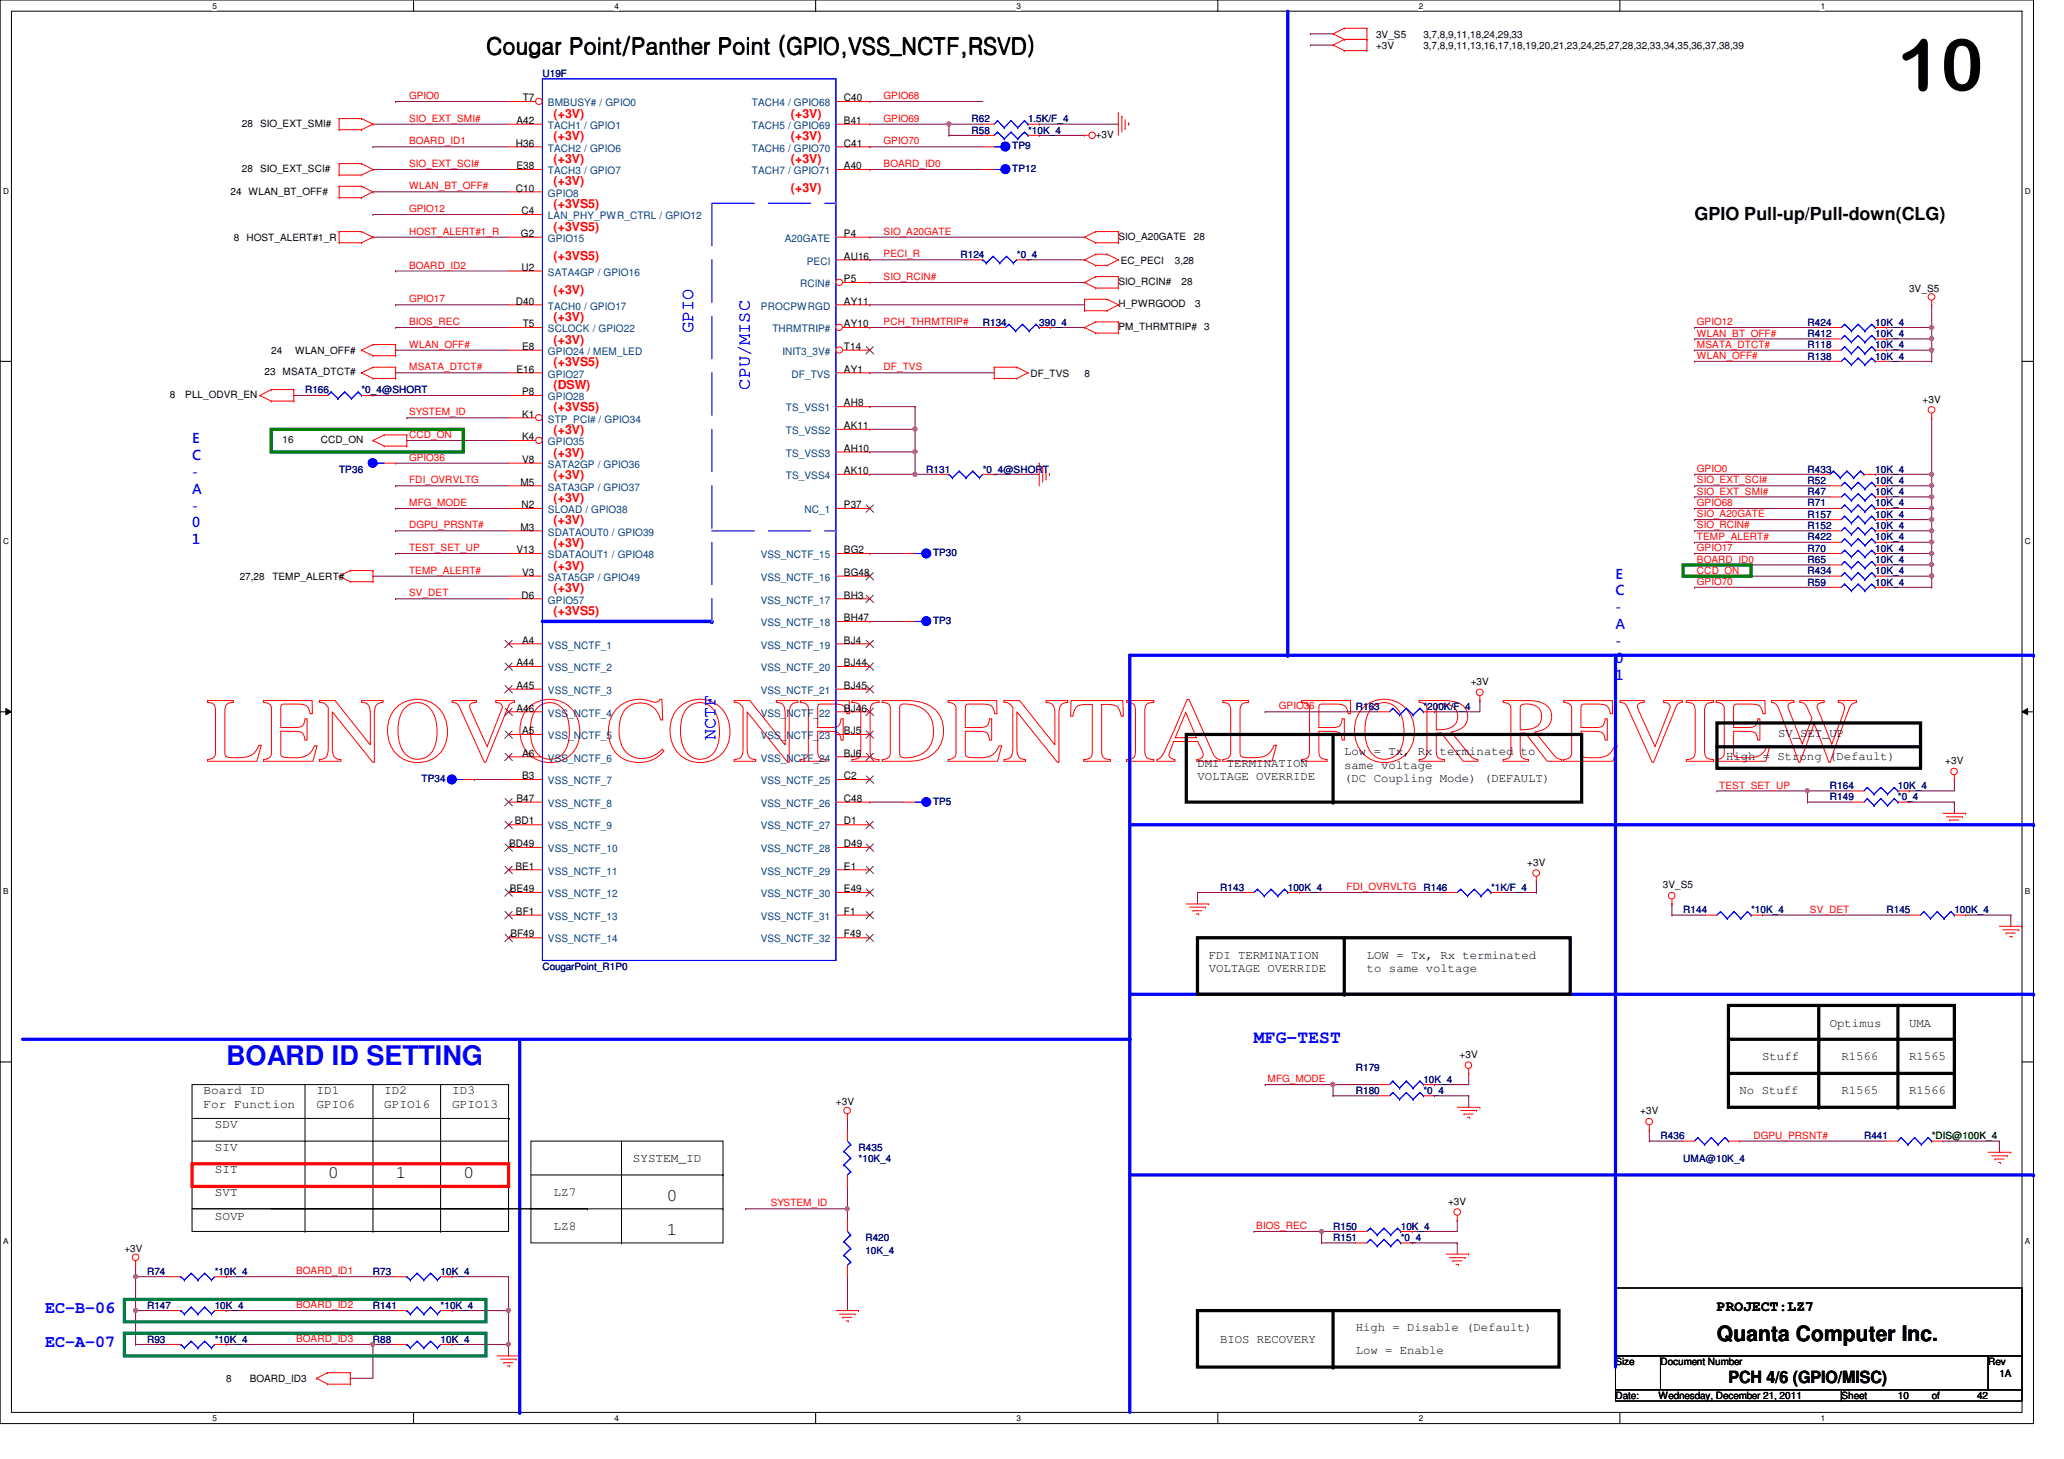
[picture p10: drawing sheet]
<svg xmlns="http://www.w3.org/2000/svg" width="297mm" height="210mm" viewBox="0 0 297 210" stroke-linecap="round" stroke-linejoin="round" font-family="sans-serif">
<defs><g id="words">
<text font-size="13.2" fill="#f00" x="29.7" y="109.5">LENOVO CONFIDENTIAL FOR REVIEW</text>
<text font-size="10.4" x="273.1" y="13">10</text>
<text font-size="3.9" fill="#00f" x="32.6" y="153.2">BOARD ID SETTING</text>
<text font-size="3.4" x="70" y="7.8">Cougar Point/Panther Point (GPIO,VSS_NCTF,RSVD)</text>
<text font-size="3" x="247.1" y="193">Quanta Computer Inc.</text>
<g font-size="2.6">
<text x="243.9" y="31.7">GPIO Pull-up/Pull-down(CLG)</text>
<text x="47.2" y="169.5">0</text>
<text x="56.9" y="169.5">1</text>
<text x="66.7" y="169.5">0</text>
<text x="95.9" y="172.8">0</text>
<text x="95.9" y="177.6">1</text>
</g>
<g font-size="2.6" fill="#00f">
<text x="99.8" y="47.9" transform="rotate(-90 99.8 47.9)">GPIO</text>
<text x="107.9" y="56" transform="rotate(-90 107.9 56)">CPU/MISC</text>
<text x="103" y="106.5" transform="rotate(-90 103 106.5)">NCTF</text>
<text x="180.5" y="150">MFG-TEST</text>
</g>
<g font-size="2.4" fill="#00f">
<text x="6.5" y="188.9">EC-B-06</text>
<text x="6.5" y="193.8">EC-A-07</text>
</g>
<text font-size="2.4" x="248.7" y="198.9">PCH 4/6 (GPIO/MISC)</text>
<text font-size="2.1" x="247.1" y="188.6">PROJECT:LZ7</text>
<g font-size="1.9" fill="#00f">
<text x="27.6" y="63.7">E</text>
<text x="27.6" y="66.1">C</text>
<text x="27.6" y="68.6">-</text>
<text x="27.6" y="71">A</text>
<text x="27.6" y="73.4">-</text>
<text x="27.6" y="75.9">0</text>
<text x="27.6" y="78.3">1</text>
<text x="232.5" y="83.2">E</text>
<text x="232.5" y="85.7">C</text>
<text x="232.5" y="88.1">-</text>
<text x="232.5" y="90.5">A</text>
<text x="232.5" y="93">-</text>
<text x="232.5" y="95.4">0</text>
<text x="232.5" y="97.8">1</text>
</g>
<g font-size="1.8" fill="#f00">
<text x="79.7" y="16.9">(+3V)</text>
<text x="113.8" y="16.9">(+3V)</text>
<text x="79.7" y="20.2">(+3V)</text>
<text x="79.7" y="23.4">(+3V)</text>
<text x="113.8" y="20.2">(+3V)</text>
<text x="113.8" y="23.4">(+3V)</text>
<text x="79.7" y="26.7">(+3V)</text>
<text x="79.7" y="29.9">(+3VS5)</text>
<text x="113.8" y="27.6">(+3V)</text>
<text x="79.7" y="33.2">(+3VS5)</text>
<text x="79.7" y="37.4">(+3VS5)</text>
<text x="79.7" y="46.2">(+3V)</text>
<text x="79.7" y="42.3">(+3V)</text>
<text x="79.7" y="49.4">(+3V)</text>
<text x="79.7" y="52.7">(+3VS5)</text>
<text x="79.7" y="59.2">(+3VS5)</text>
<text x="79.7" y="55.9">(DSW)</text>
<text x="79.7" y="62.4">(+3V)</text>
<text x="79.7" y="65.7">(+3V)</text>
<text x="79.7" y="68.9">(+3V)</text>
<text x="79.7" y="72.2">(+3V)</text>
<text x="79.7" y="75.4">(+3V)</text>
<text x="79.7" y="78.7">(+3V)</text>
<text x="79.7" y="82">(+3V)</text>
<text x="79.7" y="85.2">(+3V)</text>
<text x="79.7" y="88.4">(+3VS5)</text>
</g>
<g font-size="1.8">
<text x="255.9" y="106.1">SV_SET_UP</text>
<text x="172.3" y="110.3">DMI TERMINATION</text>
<text x="172.3" y="112.2">VOLTAGE OVERRIDE</text>
<text x="193.5" y="108.7">Low = Tx, Rx terminated to</text>
<text x="193.5" y="110.6">same voltage</text>
<text x="193.5" y="112.5">(DC Coupling Mode) (DEFAULT)</text>
<text x="248.4" y="109.3">High = Strong (Default)</text>
<text x="173.9" y="137.9">FDI TERMINATION</text>
<text x="196.7" y="137.9">LOW = Tx, Rx terminated</text>
<text x="173.9" y="139.8">VOLTAGE OVERRIDE</text>
<text x="196.7" y="139.8">to same voltage</text>
<text x="263.4" y="147.7">Optimus</text>
<text x="274.7" y="147.7">UMA</text>
<text x="253.6" y="152.6">Stuff</text>
<text x="265" y="152.6">R1566</text>
<text x="274.7" y="152.6">R1565</text>
<text x="29.3" y="157.4">Board ID</text>
<text x="29.3" y="159.3">For Function</text>
<text x="45.5" y="157.4">ID1</text>
<text x="45.5" y="159.3">GPIO6</text>
<text x="55.3" y="157.4">ID2</text>
<text x="55.3" y="159.3">GPIO16</text>
<text x="65.1" y="157.4">ID3</text>
<text x="65.1" y="159.3">GPIO13</text>
<text x="250.4" y="157.4">No Stuff</text>
<text x="265" y="157.4">R1565</text>
<text x="274.7" y="157.4">R1566</text>
<text x="30.9" y="162.3">SDV</text>
<text x="30.9" y="165.6">SIV</text>
<text x="91.1" y="167.2">SYSTEM_ID</text>
<text x="30.9" y="168.8">SIT</text>
<text x="30.9" y="172.1">SVT</text>
<text x="79.7" y="172.1">LZ7</text>
<text x="30.9" y="175.5">SOVP</text>
<text x="79.7" y="177">LZ8</text>
<text x="195.1" y="191.6">High = Disable (Default)</text>
<text x="175.6" y="193.2">BIOS RECOVERY</text>
<text x="195.1" y="194.8">Low = Enable</text>
</g>
<g font-size="1.5">
<text x="74.3" y="17.8">A42</text>
<text x="75.2" y="14.6">T7</text>
<text x="121.5" y="14.6">C40</text>
<text x="121.5" y="17.8">B41</text>
<text x="74.2" y="21.1">H36</text>
<text x="121.5" y="21.1">C41</text>
<text x="74.2" y="27.6">C10</text>
<text x="74.3" y="24.3">E38</text>
<text x="121.5" y="24.3">A40</text>
<text x="75" y="34.1">G2</text>
<text x="75.1" y="30.8">C4</text>
<text x="121.5" y="34.1">P4</text>
<text x="75.1" y="38.9">U2</text>
<text x="121.5" y="40.6">P5</text>
<text x="121.5" y="37.3">AU16</text>
<text x="74.2" y="43.8">D40</text>
<text x="75.2" y="47.1">T5</text>
<text x="121.5" y="43.8">AY11</text>
<text x="121.5" y="47.1">AY10</text>
<text x="74.3" y="53.6">E16</text>
<text x="75.1" y="50.3">E8</text>
<text x="121.5" y="50.3">T14</text>
<text x="121.5" y="53.6">AY1</text>
<text x="75.1" y="56.9">P8</text>
<text x="121.5" y="58.5">AH8</text>
<text x="75.1" y="60.1">K1</text>
<text x="75.1" y="63.3">K4</text>
<text x="121.5" y="65">AH10</text>
<text x="121.5" y="61.7">AK11</text>
<text x="74.9" y="69.9">M5</text>
<text x="75.1" y="66.6">V8</text>
<text x="121.5" y="68.2">AK10</text>
<text x="74.9" y="76.3">M3</text>
<text x="75.1" y="73.1">N2</text>
<text x="121.5" y="73.1">P37</text>
<text x="74.3" y="79.6">V13</text>
<text x="75.1" y="82.8">V3</text>
<text x="121.5" y="79.6">BG2</text>
<text x="121.5" y="82.8">BG48</text>
<text x="75.1" y="86.1">D6</text>
<text x="121.5" y="86.1">BH3</text>
<text x="121.5" y="89.4">BH47</text>
<text x="74.3" y="95.8">A44</text>
<text x="75.1" y="92.6">A4</text>
<text x="121.5" y="92.6">BJ4</text>
<text x="121.5" y="95.8">BJ44</text>
<text x="74.3" y="99.1">A45</text>
<text x="121.5" y="99.1">BJ45</text>
<text x="74.3" y="102.4">A46</text>
<text x="75.1" y="105.6">A5</text>
<text x="121.5" y="102.4">BJ46</text>
<text x="121.5" y="105.6">BJ5</text>
<text x="75.1" y="108.8">A6</text>
<text x="75.1" y="112.1">B3</text>
<text x="121.5" y="108.8">BJ6</text>
<text x="121.5" y="112.1">C2</text>
<text x="74.1" y="118.6">BD1</text>
<text x="74.3" y="115.4">B47</text>
<text x="121.5" y="115.4">C48</text>
<text x="121.5" y="118.6">D1</text>
<text x="73.3" y="121.9">BD49</text>
<text x="74.2" y="125.1">BE1</text>
<text x="121.5" y="121.9">D49</text>
<text x="121.5" y="125.1">E1</text>
<text x="73.4" y="128.4">BE49</text>
<text x="74.2" y="131.6">BF1</text>
<text x="121.5" y="128.4">E49</text>
<text x="121.5" y="131.6">F1</text>
<text x="73.4" y="134.9">BF49</text>
<text x="121.5" y="134.9">F49</text>
</g>
<g font-size="1.5" fill="#004080">
<text x="78.9" y="15.3">BMBUSY# / GPIO0</text>
<text x="108.2" y="15.3">TACH4 / GPIO68</text>
<text x="78.9" y="21.8">TACH2 / GPIO6</text>
<text x="78.9" y="18.5">TACH1 / GPIO1</text>
<text x="108.2" y="21.8">TACH6 / GPIO70</text>
<text x="108.2" y="18.5">TACH5 / GPIO69</text>
<text x="78.9" y="25.1">TACH3 / GPIO7</text>
<text x="78.9" y="28.3">GPIO8</text>
<text x="108.2" y="25.1">TACH7 / GPIO71</text>
<text x="78.9" y="31.5">LAN_PHY_PWR_CTRL / GPIO12</text>
<text x="78.9" y="34.8">GPIO15</text>
<text x="112.9" y="34.8">A20GATE</text>
<text x="78.9" y="39.7">SATA4GP / GPIO16</text>
<text x="115.1" y="41.3">RCIN#</text>
<text x="116.1" y="38.1">PECI</text>
<text x="78.9" y="44.5">TACH0 / GPIO17</text>
<text x="78.9" y="47.8">SCLOCK / GPIO22</text>
<text x="109.5" y="44.5">PROCPWRGD</text>
<text x="111.2" y="47.8">THRMTRIP#</text>
<text x="78.9" y="51.1">GPIO24 / MEM_LED</text>
<text x="112.6" y="51.1">INIT3_3V#</text>
<text x="78.9" y="54.3">GPIO27</text>
<text x="78.9" y="57.6">GPIO28</text>
<text x="113.1" y="59.2">TS_VSS1</text>
<text x="113.9" y="54.3">DF_TVS</text>
<text x="78.9" y="60.8">STP_PCI# / GPIO34</text>
<text x="78.9" y="64.1">GPIO35</text>
<text x="113.1" y="65.7">TS_VSS3</text>
<text x="113.1" y="62.4">TS_VSS2</text>
<text x="78.9" y="70.6">SATA3GP / GPIO37</text>
<text x="78.9" y="67.3">SATA2GP / GPIO36</text>
<text x="113.1" y="68.9">TS_VSS4</text>
<text x="78.9" y="73.8">SLOAD / GPIO38</text>
<text x="78.9" y="77">SDATAOUT0 / GPIO39</text>
<text x="115.8" y="73.8">NC_1</text>
<text x="78.9" y="83.6">SATA5GP / GPIO49</text>
<text x="78.9" y="80.3">SDATAOUT1 / GPIO48</text>
<text x="109.5" y="80.3">VSS_NCTF_15</text>
<text x="109.5" y="83.6">VSS_NCTF_16</text>
<text x="78.9" y="86.8">GPIO57</text>
<text x="109.5" y="86.8">VSS_NCTF_17</text>
<text x="78.9" y="93.3">VSS_NCTF_1</text>
<text x="109.5" y="90.1">VSS_NCTF_18</text>
<text x="109.5" y="93.3">VSS_NCTF_19</text>
<text x="78.9" y="96.6">VSS_NCTF_2</text>
<text x="78.9" y="99.8">VSS_NCTF_3</text>
<text x="109.5" y="96.6">VSS_NCTF_20</text>
<text x="109.5" y="99.8">VSS_NCTF_21</text>
<text x="78.9" y="103.1">VSS_NCTF_4</text>
<text x="78.9" y="106.3">VSS_NCTF_5</text>
<text x="109.5" y="103.1">VSS_NCTF_22</text>
<text x="109.5" y="106.3">VSS_NCTF_23</text>
<text x="78.9" y="109.6">VSS_NCTF_6</text>
<text x="78.9" y="112.8">VSS_NCTF_7</text>
<text x="109.5" y="109.6">VSS_NCTF_24</text>
<text x="109.5" y="112.8">VSS_NCTF_25</text>
<text x="78.9" y="116.1">VSS_NCTF_8</text>
<text x="78.9" y="119.3">VSS_NCTF_9</text>
<text x="109.5" y="116.1">VSS_NCTF_26</text>
<text x="109.5" y="119.3">VSS_NCTF_27</text>
<text x="78.9" y="122.6">VSS_NCTF_10</text>
<text x="78.9" y="125.8">VSS_NCTF_11</text>
<text x="109.5" y="122.6">VSS_NCTF_28</text>
<text x="109.5" y="125.8">VSS_NCTF_29</text>
<text x="78.9" y="129.1">VSS_NCTF_12</text>
<text x="109.5" y="129.1">VSS_NCTF_30</text>
<text x="78.9" y="132.3">VSS_NCTF_13</text>
<text x="78.9" y="135.6">VSS_NCTF_14</text>
<text x="109.5" y="135.6">VSS_NCTF_32</text>
<text x="109.5" y="132.3">VSS_NCTF_31</text>
</g>
<g font-size="1.4">
<text x="198" y="5.4">3V_S5</text>
<text x="204.8" y="5.4">3,7,8,9,11,18,24,29,33</text>
<text x="198" y="7">+3V</text>
<text x="204.8" y="7">3,7,8,9,11,13,16,17,18,19,20,21,23,24,25,27,28,32,33,34,35,36,37,38,39</text>
<text x="34.8" y="18.2">28</text>
<text x="37.4" y="18.2">SIO_EXT_SMI#</text>
<text x="157.7" y="19.9">+3V</text>
<text x="33.2" y="28">24 WLAN_BT_OFF#</text>
<text x="34.8" y="24.8">28</text>
<text x="37.4" y="24.8">SIO_EXT_SCI#</text>
<text x="33.7" y="34.7">8</text>
<text x="35.5" y="34.7">HOST_ALERT#1_R</text>
<text x="160.9" y="34.5">SIO_A20GATE</text>
<text x="171.8" y="34.5">28</text>
<text x="160.9" y="41">SIO_RCIN#</text>
<text x="161.3" y="37.9">EC_PECI</text>
<text x="169.1" y="37.9">3,28</text>
<text x="170" y="41">28</text>
<text x="274.7" y="42">3V_S5</text>
<text x="160.9" y="44.2">H_PWRGOOD</text>
<text x="160.9" y="47.5">PM_THRMTRIP#</text>
<text x="172" y="44.2">3</text>
<text x="173.3" y="47.5">3</text>
<text x="39" y="50.9">24</text>
<text x="42.5" y="50.9">WLAN_OFF#</text>
<text x="24.4" y="57.3">8</text>
<text x="26.7" y="57.3">PLL_ODVR_EN</text>
<text x="38.1" y="54">23</text>
<text x="40.7" y="54">MSATA_DTCT#</text>
<text x="148.3" y="54.2">DF_TVS</text>
<text x="156.1" y="54.2">8</text>
<text x="276.7" y="57.9">+3V</text>
<text x="40.7" y="63.8">16</text>
<text x="46.2" y="63.8">CCD_ON</text>
<text x="34.5" y="83.4">27,28</text>
<text x="39.2" y="83.4">TEMP_ALERT#</text>
<text x="211.7" y="98.6">+3V</text>
<text x="279.9" y="109.9">+3V</text>
<text x="219.8" y="124.5">+3V</text>
<text x="239.3" y="127.8">3V_S5</text>
<text x="210.1" y="152.2">+3V</text>
<text x="120.3" y="159">+3V</text>
<text x="236" y="160.3">+3V</text>
<text x="208.4" y="173.3">+3V</text>
<text x="17.9" y="180.2">+3V</text>
<text x="232.5" y="196.4">Size</text>
<text x="239" y="196.4">Document Number</text>
<text x="286.1" y="196.4">Rev</text>
<text x="32.6" y="198.8">8</text>
<text x="35.9" y="198.8">BOARD_ID3</text>
<text x="232.5" y="201.3">Date:</text>
<text x="238.7" y="201.3">Wednesday, December 21, 2011</text>
<text x="265" y="201.3">Sheet</text>
<text x="273.1" y="201.3">10</text>
<text x="278" y="201.3">of</text>
<text x="284.5" y="201.3">42</text>
<text x="287.7" y="198">1A</text>
</g>
<g font-size="1.4" fill="#000080">
<text x="78.1" y="11.1">U19F</text>
<text x="139.8" y="17.6">R62</text>
<text x="148" y="17.6">1.5K/F_4</text>
<text x="139.8" y="19.2">R58</text>
<text x="145.7" y="21.5">TP9</text>
<text x="148" y="19.2">*10K_4</text>
<text x="145.7" y="24.8">TP12</text>
<text x="138.2" y="37.1">R124</text>
<text x="146.3" y="37.1">*0_4</text>
<text x="141.4" y="46.9">R134</text>
<text x="149.6" y="46.9">390_4</text>
<text x="260.1" y="46.9">R424</text>
<text x="269.9" y="46.9">10K_4</text>
<text x="260.1" y="51.7">R138</text>
<text x="260.1" y="50.1">R118</text>
<text x="260.1" y="48.5">R412</text>
<text x="269.9" y="51.7">10K_4</text>
<text x="269.9" y="50.1">10K_4</text>
<text x="269.9" y="48.5">10K_4</text>
<text x="43.9" y="56.6">R166</text>
<text x="52" y="56.6">*0_4@SHORT</text>
<text x="48.8" y="68">TP36</text>
<text x="133.3" y="68">R131</text>
<text x="141.4" y="68">*0_4@SHORT</text>
<text x="260.1" y="71.2">R47</text>
<text x="260.1" y="68">R433</text>
<text x="260.1" y="69.6">R52</text>
<text x="269.9" y="68">10K_4</text>
<text x="269.9" y="71.2">10K_4</text>
<text x="269.9" y="69.6">10K_4</text>
<text x="260.1" y="74.5">R157</text>
<text x="260.1" y="77.7">R422</text>
<text x="260.1" y="76.1">R152</text>
<text x="260.1" y="72.9">R71</text>
<text x="269.9" y="74.5">10K_4</text>
<text x="269.9" y="77.7">10K_4</text>
<text x="269.9" y="76.1">10K_4</text>
<text x="269.9" y="72.9">10K_4</text>
<text x="134.3" y="80">TP30</text>
<text x="260.1" y="79.4">R70</text>
<text x="260.1" y="81">R65</text>
<text x="260.1" y="82.6">R434</text>
<text x="269.9" y="82.6">10K_4</text>
<text x="269.9" y="79.4">10K_4</text>
<text x="269.9" y="81">10K_4</text>
<text x="134.3" y="89.8">TP3</text>
<text x="260.1" y="84.2">R59</text>
<text x="269.9" y="84.2">10K_4</text>
<text x="195.1" y="102.1">R163</text>
<text x="204.8" y="102.1">*200K/F_4</text>
<text x="60.7" y="112.5">TP34</text>
<text x="263.4" y="113.5">R164</text>
<text x="273.1" y="113.5">10K_4</text>
<text x="134.3" y="115.8">TP5</text>
<text x="263.4" y="115.1">R149</text>
<text x="273.1" y="115.1">*0_4</text>
<text x="175.6" y="128.1">R143</text>
<text x="185.3" y="128.1">100K_4</text>
<text x="214.6" y="128.1">*1K/F_4</text>
<text x="242.2" y="131.4">R144</text>
<text x="252" y="131.4">*10K_4</text>
<text x="271.5" y="131.4">R145</text>
<text x="281.3" y="131.4">100K_4</text>
<text x="78.1" y="139.5">CougarPoint_R1P0</text>
<text x="195.1" y="154.1">R179</text>
<text x="204.8" y="155.8">10K_4</text>
<text x="195.1" y="157.4">R180</text>
<text x="204.8" y="157.4">*0_4</text>
<text x="123.6" y="165.5">R435</text>
<text x="123.6" y="167.1">*10K_4</text>
<text x="239" y="163.9">R436</text>
<text x="242.2" y="167.1">UMA@10K_4</text>
<text x="268.3" y="163.9">R441</text>
<text x="124.5" y="178.5">R420</text>
<text x="191.9" y="178.5">R151</text>
<text x="191.9" y="176.9">R150</text>
<text x="201.6" y="178.5">*0_4</text>
<text x="201.6" y="176.9">10K_4</text>
<text x="21.2" y="183.4">R74</text>
<text x="30.9" y="183.4">*10K_4</text>
<text x="53.7" y="183.4">R73</text>
<text x="63.4" y="183.4">10K_4</text>
<text x="124.5" y="180.5">10K_4</text>
<text x="21.2" y="188.3">R147</text>
<text x="30.9" y="188.3">10K_4</text>
<text x="53.7" y="188.3">R141</text>
<text x="63.4" y="188.3">*10K_4</text>
<text x="21.2" y="193.2">R93</text>
<text x="30.9" y="193.2">*10K_4</text>
<text x="53.7" y="193.2">R88</text>
<text x="63.4" y="193.2">10K_4</text>
</g>
<g font-size="1.4" fill="#f00">
<text x="58.9" y="17.5">SIO_EXT_SMI#</text>
<text x="58.9" y="14.3">GPIO0</text>
<text x="127.2" y="14.3">GPIO68</text>
<text x="127.2" y="17.5">GPIO69</text>
<text x="58.9" y="20.8">BOARD_ID1</text>
<text x="127.2" y="20.8">GPIO70</text>
<text x="58.9" y="27.3">WLAN_BT_OFF#</text>
<text x="58.9" y="24">SIO_EXT_SCI#</text>
<text x="127.2" y="24">BOARD_ID0</text>
<text x="58.9" y="30.5">GPIO12</text>
<text x="58.9" y="33.8">HOST_ALERT#1_R</text>
<text x="127.2" y="33.8">SIO_A20GATE</text>
<text x="58.9" y="38.7">BOARD_ID2</text>
<text x="127.2" y="40.3">SIO_RCIN#</text>
<text x="127.2" y="37">PECI_R</text>
<text x="58.9" y="46.8">BIOS_REC</text>
<text x="58.9" y="43.5">GPIO17</text>
<text x="127.2" y="46.8">PCH_THRMTRIP#</text>
<text x="244.2" y="46.8">GPIO12</text>
<text x="58.9" y="50">WLAN_OFF#</text>
<text x="58.9" y="53.3">MSATA_DTCT#</text>
<text x="127.2" y="53.3">DF_TVS</text>
<text x="244.2" y="50">MSATA_DTCT#</text>
<text x="244.2" y="48.4">WLAN_BT_OFF#</text>
<text x="244.2" y="51.6">WLAN_OFF#</text>
<text x="58.9" y="59.8">SYSTEM_ID</text>
<text x="58.9" y="63">CCD_ON</text>
<text x="58.9" y="66.3">GPIO36</text>
<text x="58.9" y="69.6">FDI_OVRVLTG</text>
<text x="244.2" y="71.2">SIO_EXT_SMI#</text>
<text x="244.2" y="69.6">SIO_EXT_SCI#</text>
<text x="244.2" y="67.9">GPIO0</text>
<text x="58.9" y="76">DGPU_PRSNT#</text>
<text x="58.9" y="72.8">MFG_MODE</text>
<text x="244.2" y="76">SIO_RCIN#</text>
<text x="244.2" y="77.7">TEMP_ALERT#</text>
<text x="244.2" y="72.8">GPIO68</text>
<text x="244.2" y="74.4">SIO_A20GATE</text>
<text x="58.9" y="79.3">TEST_SET_UP</text>
<text x="58.9" y="82.6">TEMP_ALERT#</text>
<text x="244.2" y="79.3">GPIO17</text>
<text x="244.2" y="80.9">BOARD_ID0</text>
<text x="244.2" y="82.6">CCD_ON</text>
<text x="58.9" y="85.8">SV_DET</text>
<text x="244.2" y="84.2">GPIO70</text>
<text x="184.1" y="102.1">GPIO36</text>
<text x="247.4" y="113.5">TEST_SET_UP</text>
<text x="193.8" y="128.1">FDI_OVRVLTG R146</text>
<text x="260.5" y="131.3">SV_DET</text>
<text x="182.4" y="155.7">MFG_MODE</text>
<text x="252.3" y="163.8">DGPU_PRSNT#</text>
<text x="110.9" y="173.6">SYSTEM_ID</text>
<text x="180.8" y="176.8">BIOS_REC</text>
<text x="42.6" y="183.3">BOARD_ID1</text>
<text x="42.6" y="188.2">BOARD_ID2</text>
<text x="42.6" y="193.1">BOARD_ID3</text>
</g>
<text font-size="1.4" fill="#004000" x="278" y="163.9">*DIS@100K_4</text>
<g font-size="1.2">
<text x="30.6" y="1.2">5</text>
<text x="88.4" y="1.2">4</text>
<text x="146.3" y="1.2">3</text>
<text x="204.2" y="1.2">2</text>
<text x="262" y="1.2">1</text>
<text x=".5" y="27.9">D</text>
<text x="291.4" y="27.9">D</text>
<text x=".5" y="78.2">C</text>
<text x="291.4" y="78.2">C</text>
<text x=".5" y="128.7">B</text>
<text x="291.4" y="128.7">B</text>
<text x=".5" y="179">A</text>
<text x="291.4" y="179">A</text>
<text x="30.6" y="204.4">5</text>
<text x="88.4" y="204.4">4</text>
<text x="146.3" y="204.4">3</text>
<text x="204.2" y="204.4">2</text>
<text x="262" y="204.4">1</text>
</g>
</g></defs>
<path d="M0 0h292.6v204.8h-292.6zM1.6 1.6h289.4v201.6h-289.4z" fill="none" stroke="#000" stroke-width=".14"/>
<g fill="#fff">
<path d="M30.6 .2h.6v1.3h-.6z"/>
<path d="M30.6 203.4h.6v1.3h-.6z"/>
</g>
<path d="M59.5 0v1.6M59.5 203.2v1.6" fill="none" stroke="#000" stroke-width=".14"/>
<g fill="#fff">
<path d="M88.4 .2h.6v1.3h-.6z"/>
<path d="M88.4 203.4h.6v1.3h-.6z"/>
</g>
<path d="M117.4 0v1.6M117.4 203.2v1.6" fill="none" stroke="#000" stroke-width=".14"/>
<g fill="#fff">
<path d="M146.3 .2h.6v1.3h-.6z"/>
<path d="M146.3 203.4h.6v1.3h-.6z"/>
</g>
<path d="M175.3 0v1.6M175.3 203.2v1.6" fill="none" stroke="#000" stroke-width=".14"/>
<g fill="#fff">
<path d="M204.2 .2h.6v1.3h-.6z"/>
<path d="M204.2 203.4h.6v1.3h-.6z"/>
</g>
<path d="M233.1 0v1.6M233.1 203.2v1.6" fill="none" stroke="#000" stroke-width=".14"/>
<g fill="#fff">
<path d="M262 .2h.6v1.3h-.6z"/>
<path d="M262 203.4h.6v1.3h-.6z"/>
<path d="M.5 26.8h.8v1.3h-.8z"/>
<path d="M291.4 26.8h.8v1.3h-.8z"/>
<path d="M.5 77.2h.8v1.3h-.8z"/>
<path d="M291.4 77.2h.8v1.3h-.8z"/>
</g>
<path d="M0 52h1.6M291 52h1.6" fill="none" stroke="#000" stroke-width=".14"/>
<g fill="#fff">
<path d="M.5 127.6h.7v1.3h-.7z"/>
<path d="M291.4 127.6h.7v1.3h-.7z"/>
</g>
<path d="M0 102.4h1.6M.8 101.9l.8 .5-.8 .4zM291 102.4l.8-.5v.9zM291 102.4h1.6" fill="none" stroke="#000" stroke-width=".14"/>
<path d="M.8 101.9l.8 .5-.8 .4zM291 102.4l.8-.5v.9z" fill="#000"/>
<g fill="#fff">
<path d="M.5 178h.7v1.3h-.7z"/>
<path d="M291.4 178h.7v1.3h-.7z"/>
</g>
<path d="M0 152.8h1.6M291 152.8h1.6" fill="none" stroke="#000" stroke-width=".14"/>
<path d="M125.2 14.6h.1M125.2 14.6h16.2M131.7 68.2h.1M131.7 68.2h3.3" fill="none" stroke="#800040" stroke-width=".14"/>
<circle cx="131.7" cy="68.2" r=".31" fill="#f0f"/>
<circle cx="131.7" cy="68.2" r=".31" fill="none" stroke="#f0f" stroke-width=".14"/>
<path d="M149.6 17.9h.1M149.6 17.9h11.3M278 47.1h.1M278 47.1v1.7" fill="none" stroke="#800040" stroke-width=".14"/>
<circle cx="278" cy="47.1" r=".31" fill="#f0f"/>
<circle cx="278" cy="47.1" r=".31" fill="none" stroke="#f0f" stroke-width=".14"/>
<path d="M65.1 193.4h.1M65.1 193.4h8.1" fill="none" stroke="#800040" stroke-width=".14"/>
<circle cx="73.1" cy="193.4" r=".3" fill="#f0f"/>
<circle cx="73.1" cy="193.4" r=".3" fill="none" stroke="#f0f" stroke-width=".14"/>
<g fill="none" stroke="#800040" stroke-width=".14">
<path d="M19.5 193.4h.1M19.5 182h.1M19.5 183.7h.1M19.5 193.4h4.9M19.5 182v6.6M32.6 188.6h.1M32.6 183.7h.1M32.6 188.6h24.3M32.6 183.7h24.3M53.7 193.4h.1M53.7 193.4h3.2M73.2 188.6h.1"/>
<path d="M73.2 183.7h.1M73.2 183.7v9.7"/>
</g>
<circle cx="19.5" cy="188.5" r=".31" fill="#f0f"/>
<circle cx="19.5" cy="188.5" r=".31" fill="none" stroke="#f0f" stroke-width=".14"/>
<circle cx="19.5" cy="183.6" r=".3" fill="#f0f"/>
<circle cx="19.5" cy="183.6" r=".3" fill="none" stroke="#f0f" stroke-width=".14"/>
<path d="M19.5 188.6h.1M19.5 183.7h.1M19.5 188.6h4.9M19.5 183.7h4.9M65.1 183.7h.1M65.1 188.6h.1M65.1 188.6h8.1M65.1 183.7h8.1" fill="none" stroke="#800040" stroke-width=".14"/>
<circle cx="73.1" cy="188.5" r=".31" fill="#f0f"/>
<circle cx="73.1" cy="188.5" r=".31" fill="none" stroke="#f0f" stroke-width=".14"/>
<g fill="none" stroke="#800040" stroke-width=".14">
<path d="M53.7 17.9h.1M53.7 17.9h19.5M125.2 17.9h.1M125.2 17.9h11.4M136.6 17.9h.1M136.6 17.9v1.6M53.7 30.9h.1M53.7 34.1h.1M53.7 30.9h19.5M53.7 34.1h19.5M125.2 24.4h.1M125.2 24.4h16.2"/>
<path d="M148 37.4h.1M148 37.4h8.1M53.7 56.9h.1M53.7 56.9h19.5M125.2 58.5h.1M125.2 53.6h.1M125.2 58.5h6.5M125.2 53.6h17.9M151.2 47.1h.1M151.2 47.1h4.9M56.9 76.4h.1M56.9 73.2h.1"/>
<path d="M56.9 66.6h.1M56.9 76.4h16.3M56.9 73.2h16.3M56.9 66.6h16.3M58.5 63.4h.1M58.5 63.4h14.7M125.2 79.6h.1M125.2 79.6h4.9M143.1 68.2h.1M143.1 68.2h6.5M269.9 68.2h.1M269.9 68.2h8.1"/>
<path d="M271.5 79.6h.1M278 76.4h.1M278 78h.1M278 76.4v3.2h-6.5"/>
</g>
<circle cx="278" cy="79.6" r=".31" fill="#f0f"/>
<circle cx="278" cy="79.6" r=".31" fill="none" stroke="#f0f" stroke-width=".14"/>
<circle cx="278" cy="78" r=".31" fill="#f0f"/>
<circle cx="278" cy="78" r=".31" fill="none" stroke="#f0f" stroke-width=".14"/>
<path d="M278 68.2h.1M278 68.2v1.7" fill="none" stroke="#800040" stroke-width=".14"/>
<circle cx="278" cy="68.2" r=".31" fill="#f0f"/>
<circle cx="278" cy="68.2" r=".31" fill="none" stroke="#f0f" stroke-width=".14"/>
<g fill="none" stroke="#800040" stroke-width=".14">
<path d="M243.9 47.1h.1M243.9 47.1h19.5M271.5 47.1h.1M278 43.9h.1M278 43.9v3.2h-6.5M243.9 76.4h.1M243.9 76.4h19.5M271.5 71.5h.1M271.5 78h.1M271.5 73.2h.1M271.5 78h6.5M271.5 73.2h6.5"/>
<path d="M278 69.9h.1M278 74.8h.1M278 69.9v1.6h-6.5M278 74.8v1.6"/>
</g>
<circle cx="278" cy="74.7" r=".32" fill="#f0f"/>
<circle cx="278" cy="74.7" r=".32" fill="none" stroke="#f0f" stroke-width=".14"/>
<path d="M271.5 76.4h.1M271.5 76.4h6.5" fill="none" stroke="#800040" stroke-width=".14"/>
<circle cx="278" cy="76.4" r=".31" fill="#f0f"/>
<circle cx="278" cy="76.4" r=".31" fill="none" stroke="#f0f" stroke-width=".14"/>
<g fill="none" stroke="#800040" stroke-width=".14">
<path d="M58.5 60.1h.1M58.5 60.1h14.7M243.9 78h.1M243.9 71.5h.1M243.9 73.2h.1M243.9 74.8h.1M243.9 69.9h.1M243.9 79.6h.1M243.9 78h19.5M243.9 74.8h19.5M243.9 71.5h19.5M243.9 73.2h19.5"/>
<path d="M243.9 69.9h19.5M243.9 79.6h19.5M271.5 74.8h.1M271.5 69.9h.1M271.5 74.8h6.5M271.5 69.9h6.5"/>
</g>
<circle cx="278" cy="69.8" r=".31" fill="#f0f"/>
<circle cx="278" cy="69.8" r=".31" fill="none" stroke="#f0f" stroke-width=".14"/>
<path d="M278 71.5h.1M278 71.5v1.7" fill="none" stroke="#800040" stroke-width=".14"/>
<circle cx="278" cy="71.5" r=".31" fill="#f0f"/>
<circle cx="278" cy="71.5" r=".31" fill="none" stroke="#f0f" stroke-width=".14"/>
<path d="M278 73.2h.1M278 73.2v1.6" fill="none" stroke="#800040" stroke-width=".14"/>
<circle cx="278" cy="73.1" r=".31" fill="#f0f"/>
<circle cx="278" cy="73.1" r=".31" fill="none" stroke="#f0f" stroke-width=".14"/>
<g fill="none" stroke="#800040" stroke-width=".14">
<path d="M149.6 19.5h.1M149.6 19.5h6.5M56.9 39h.1M56.9 39h16.3M42.3 56.9h.1M42.3 56.9h3.2M56.9 50.4h.1M56.9 47.1h.1M56.9 50.4h16.3M56.9 47.1h16.3M125.2 47.1h.1M125.2 40.6h.1"/>
<path d="M125.2 47.1h17.9M125.2 40.6h30.9M271.5 48.8h.1M271.5 48.8h6.5M125.2 61.8h.1M125.2 61.8h6.5M56.9 86.1h.1M56.9 86.1h16.3M125.2 115.4h.1M125.2 115.4h4.9"/>
</g>
<circle cx="278" cy="48.7" r=".31" fill="#f0f"/>
<circle cx="278" cy="48.7" r=".31" fill="none" stroke="#f0f" stroke-width=".14"/>
<path d="M131.7 58.5h.1M131.7 58.5v3.3M278 48.8h.1M278 48.8v1.6M131.7 65h.1M131.7 65v3.2" fill="none" stroke="#800040" stroke-width=".14"/>
<circle cx="131.7" cy="65" r=".31" fill="#f0f"/>
<circle cx="131.7" cy="65" r=".31" fill="none" stroke="#f0f" stroke-width=".14"/>
<path d="M131.7 61.8h.1M131.7 61.8v3.2" fill="none" stroke="#800040" stroke-width=".14"/>
<circle cx="131.7" cy="61.7" r=".31" fill="#f0f"/>
<circle cx="131.7" cy="61.7" r=".31" fill="none" stroke="#f0f" stroke-width=".14"/>
<path d="M136.6 17.9h.1M136.6 17.9h4.8M125.2 43.9h.1M125.2 43.9h30.9M278 60.1h.1M278 60.1v8.1M125.2 89.4h.1M125.2 89.4h4.9M68.3 112.1h.1M68.3 112.1h4.9" fill="none" stroke="#800040" stroke-width=".14"/>
<circle cx="136.6" cy="17.8" r=".31" fill="#f0f"/>
<circle cx="136.6" cy="17.8" r=".31" fill="none" stroke="#f0f" stroke-width=".14"/>
<g fill="none" stroke="#800040" stroke-width=".14">
<path d="M125.2 37.4h.1M125.2 34.1h.1M125.2 21.1h.1M125.2 37.4h14.6M125.2 34.1h30.9M125.2 21.1h16.2M56.9 43.9h.1M56.9 53.6h.1M56.9 43.9h16.3M56.9 53.6h16.3M243.9 50.4h.1M243.9 50.4h19.5"/>
<path d="M271.5 50.4h.1M271.5 50.4h6.5M56.9 69.9h.1M56.9 69.9h16.3M125.2 65h.1M125.2 65h6.5"/>
</g>
<circle cx="278" cy="50.4" r=".32" fill="#f0f"/>
<circle cx="278" cy="50.4" r=".32" fill="none" stroke="#f0f" stroke-width=".14"/>
<path d="M136.6 19.5h.1M136.6 19.5h4.8M53.7 27.6h.1M53.7 27.6h19.5M122 170.7h.1M122 160.9h.1M122 173.9h.1M122 160.9v1.7M122 170.7v4.9M122 183.7h.1M122 183.7v4.9" fill="none" stroke="#800040" stroke-width=".14"/>
<circle cx="121.9" cy="173.9" r=".3" fill="#f0f"/>
<circle cx="121.9" cy="173.9" r=".3" fill="none" stroke="#f0f" stroke-width=".14"/>
<g fill="none" stroke="#800040" stroke-width=".14">
<path d="M56.9 14.6h.1M56.9 14.6h16.3M53.7 24.4h.1M53.7 21.1h.1M53.7 24.4h19.5M53.7 21.1h19.5M243.9 48.8h.1M243.9 48.8h19.5M56.9 79.6h.1M56.9 79.6h16.3M125.2 68.2h.1M125.2 68.2h6.5"/>
<path d="M243.9 68.2h.1M243.9 68.2h17.8M107.3 173.9h.1M107.3 173.9h14.7M190.2 177.2h.1M190.2 177.2h4.9M209.7 178.8h.1M209.7 175.6h.1M209.7 175.6v1.6M209.7 178.8v1.6"/>
</g>
<circle cx="190.2" cy="177.2" r=".3" fill="#f0f"/>
<circle cx="190.2" cy="177.2" r=".3" fill="none" stroke="#f0f" stroke-width=".14"/>
<g fill="none" stroke="#800040" stroke-width=".14">
<path d="M53.7 82.9h.1M53.7 82.9h19.5M182.1 102.4h.1M182.1 102.4h16.2M206.5 102.4h.1M213 100.8h.1M213 100.8v1.6h-6.5M172.3 128.4h.1M172.3 128.4h6.6M172.3 128.4v1.6M187 128.4h.1M187 128.4h21.1"/>
<path d="M216.2 128.4h4.9M221.1 126.8h.1M221.1 128.4h.1M221.1 126.8v1.6M182.1 156h.1M182.1 156h16.2M191.9 156h.1M191.9 156v1.6M206.5 157.6h.1M206.5 157.6h4.9M211.4 154.4h.1M211.4 157.6h.1"/>
<path d="M211.4 154.4v1.6M211.4 157.6v1.7M180.5 177.2h.1M180.5 177.2h9.7M190.2 178.8h.1M190.2 177.2h.1M190.2 178.8h4.9M190.2 177.2v1.6M203.2 177.2h.1M203.2 178.8h.1M203.2 177.2h6.5M203.2 178.8h6.5"/>
</g>
<circle cx="191.8" cy="156" r=".31" fill="#f0f"/>
<circle cx="191.8" cy="156" r=".31" fill="none" stroke="#f0f" stroke-width=".14"/>
<g fill="none" stroke="#800040" stroke-width=".14">
<path d="M260.1 113.8h.1M260.1 113.8h6.5M274.7 115.4h.1M274.7 115.4h6.6M240.6 130h.1M240.6 131.7h.1M240.6 131.7h4.9M240.6 130v1.7M253.6 131.7h.1M253.6 131.7h21.1M282.9 131.7h.1M282.9 131.7h6.5"/>
<path d="M289.4 131.7h.1M289.4 131.7v1.6M191.9 157.6h.1M191.9 157.6h6.4M206.5 156h.1M206.5 156h4.9M237.4 162.6h.1M237.4 164.2h.1M237.4 164.2h4.8M237.4 162.6v1.6M250.4 164.2h.1M250.4 164.2h21.1"/>
<path d="M279.6 164.2h.1M279.6 164.2h8.1M287.7 164.2h.1M287.7 164.2v1.6"/>
</g>
<circle cx="260.1" cy="113.7" r=".3" fill="#f0f"/>
<circle cx="260.1" cy="113.7" r=".3" fill="none" stroke="#f0f" stroke-width=".14"/>
<g fill="none" stroke="#800040" stroke-width=".14">
<path d="M271.5 81.3h6.5M278 81.3h.1M247.1 113.8h.1M247.1 113.8h13M260.1 115.4h.1M260.1 113.8h.1M260.1 115.4h6.5M260.1 113.8v1.6M274.7 113.8h.1M281.3 115.4h.1M281.3 112.1h.1M281.3 112.1v1.7h-6.6"/>
<path d="M281.3 115.4v1.6"/>
</g>
<circle cx="278" cy="81.2" r=".31" fill="#f0f"/>
<circle cx="278" cy="81.2" r=".31" fill="none" stroke="#f0f" stroke-width=".14"/>
<path d="M278 79.6h.1M278 79.6v1.7M243.9 81.3h.1M243.9 81.3h19.5M32.6 193.4h.1M32.6 193.4h21.1M53.7 193.4h.1M53.7 193.4v4.9" fill="none" stroke="#800040" stroke-width=".14"/>
<circle cx="53.6" cy="193.4" r=".3" fill="#f0f"/>
<circle cx="53.6" cy="193.4" r=".3" fill="none" stroke="#f0f" stroke-width=".14"/>
<path d="M271.5 82.9h6.5M278 82.9h.1M19.5 188.6h.1M19.5 188.6v4.8M50.4 198.3h.1M50.4 198.3h3.3M73.2 193.4h.1M73.2 193.4v1.7" fill="none" stroke="#800040" stroke-width=".14"/>
<circle cx="278" cy="82.9" r=".32" fill="#f0f"/>
<circle cx="278" cy="82.9" r=".32" fill="none" stroke="#f0f" stroke-width=".14"/>
<g fill="none" stroke="#800040" stroke-width=".14">
<path d="M188.6 4.9h.1M188.6 6.5h.1M188.6 4.9h3.3M188.6 6.5h3.3M243.9 52h.1M243.9 52h19.5M271.5 52h6.5M278 52h.1M278 50.4h.1M278 50.4v1.6M243.9 82.9h.1M243.9 84.5h.1"/>
<path d="M243.9 82.9h19.5M243.9 84.5h19.5M271.5 84.5h6.5M278 81.3h.1M278 84.5h.1M278 82.9h.1M278 81.3v3.2"/>
</g>
<g fill="none" stroke="#f00" stroke-width=".14">
<path d="M48.8 18.7h.1M48.8 17.1h.1M48.8 17.1h3.2M48.8 18.7h3.2M48.8 17.1v1.6M52 17.1h.1M52 18.7h.1M52 17.1l1.7 .8M53.7 17.9h.1M53.7 17.9l-1.7 .8M156.1 19.5h.1M156.1 19.5h.6"/>
<path d="M160.9 16.3h.1M160.9 16.3v3.2M161.5 16.7h.1M161.5 16.7v2.3M161.9 18.5h.1M161.9 17.2v1.3M162.4 17.7h.1M162.4 17.7v.3M191.9 4.9h.1M191.9 6.5h.1M191.9 4.9l1.6 .8M191.9 6.5l1.6 .8"/>
<path d="M193.5 4.1h.1M193.5 5.7h.1M193.5 7.3h.1M193.5 4.1h3.2M193.5 4.1l-1.6 .8M193.5 5.7h3.2M193.5 5.7l-1.6 .8M193.5 7.3h3.2M196.7 5.7h.1M196.7 4.1h.1M196.7 7.3h.1M196.7 4.1v3.2"/>
<path d="M48.8 33.3h.1M48.8 34.9h.1M48.8 25.2h.1M48.8 23.5h.1M48.8 28.4h.1M48.8 26.8h.1M48.8 23.5v1.7M48.8 26.8v1.6M48.8 33.3v1.6M48.8 33.3h3.2M48.8 34.9h3.2M48.8 23.5h3.2"/>
<path d="M48.8 25.2h3.2M48.8 26.8h3.2M48.8 28.4h3.2M52 33.3h.1M52 34.9h.1M52 23.5h.1M52 25.2h.1M52 26.8h.1M52 28.4h.1M52 33.3l1.7 .8M52 23.5l1.7 .9M52 26.8l1.7 .8"/>
<path d="M53.7 34.1h.1M53.7 24.4h.1M53.7 27.6h.1M53.7 34.1l-1.7 .8M53.7 24.4l-1.7 .8M53.7 27.6l-1.7 .8M156.1 34.1h.1M156.1 37.4h.1M156.1 34.1l1.6 .8M156.1 37.4l1.6 .8M157.7 33.3h.1M157.7 34.9h.1"/>
<path d="M157.7 39.8h.1M157.7 36.6h.1M157.7 38.2h.1M157.7 33.3l-1.6 .8M157.7 33.3h3.2M157.7 34.9h3.2M157.7 39.8l-1.6 .8M157.7 39.8h3.2M157.7 36.6l-1.6 .8M157.7 36.6h1.6M157.7 38.2h1.6M159.3 36.6h.1"/>
<path d="M159.3 38.2h.1M159.3 36.6l1.6 .8M160.9 33.3h.1M160.9 34.9h.1M160.9 39.8h.1M160.9 37.4h.1M160.9 33.3v1.6M160.9 39.8v1.6M160.9 37.4l-1.6 .8M37.4 56.9h.1M37.4 56.9l1.6 .8M39 56h.1"/>
<path d="M39 57.7h.1M39 56h3.3M39 56l-1.6 .9M39 57.7h3.3M42.3 57.7h.1M42.3 56h.1M42.3 56v1.7M52 50.4h.1M52 53.6h.1M52 50.4l1.7 .8M52 53.6l1.7 .8M53.7 49.6h.1"/>
<path d="M53.7 51.2h.1M53.7 52.8h.1M53.7 54.4h.1M53.7 52.8h3.2M53.7 54.4h3.2M53.7 49.6l-1.7 .8M53.7 49.6h3.2M53.7 51.2h3.2M53.7 52.8l-1.7 .8M56.9 49.6h.1M56.9 51.2h.1M56.9 54.4h.1"/>
<path d="M56.9 52.8h.1M56.9 49.6v1.6M56.9 52.8v1.6M143.1 54.4h.1M143.1 52.8h.1M143.1 52.8h3.2M143.1 54.4h3.2M143.1 52.8v1.6M146.3 52.8h.1M146.3 54.4h.1M146.3 52.8l1.7 .8M148 53.6h.1"/>
<path d="M148 53.6l-1.7 .8M156.1 40.6h.1M156.1 44.7h.1M156.1 43.1h.1M156.1 47.1h.1M156.1 40.6l1.6 .8M156.1 43.1h3.2M156.1 44.7h3.2M156.1 43.1v1.6M156.1 47.1l1.6 .8M157.7 41.4h.1M157.7 46.3h.1"/>
<path d="M157.7 47.9h.1M157.7 41.4h3.2M157.7 46.3l-1.6 .8M157.7 46.3h3.2M157.7 47.9h3.2M159.3 43.1h.1M159.3 44.7h.1M159.3 43.1l1.6 .8M160.9 41.4h.1M160.9 43.9h.1M160.9 46.3h.1M160.9 47.9h.1"/>
<path d="M160.9 46.3v1.6M160.9 43.9l-1.6 .8M278 43.9h.1M278 43.2v.7M278 59.5v.6M53.7 63.4h.1M53.7 63.4l1.6 .8M55.3 62.6h.1M55.3 64.2h.1M55.3 62.6h3.2M55.3 62.6l-1.6 .8M55.3 64.2h3.2"/>
<path d="M58.5 64.2h.1M58.5 62.6h.1M58.5 62.6v1.6M149.6 66.6h.1M149.6 66.6v3.3M150.1 67.1h.1M150.1 67.1v2.3M150.5 68.9h.1M150.5 67.6v1.3M151 68.1h.1M151 68.1v.3M278 60.1h.1"/>
<path d="M48.8 82.9h.1M48.8 82.9l1.6 .8M50.4 82.1h.1M50.4 83.7h.1M50.4 82.1l-1.6 .8M50.4 82.1h3.3M50.4 83.7h3.3M53.7 82.1h.1M53.7 83.7h.1M53.7 82.1v1.6M213 100.8h.1M213 100.1v.7"/>
<path d="M279.6 117h3.3M280.1 117.5h2.3M280.6 118h.1M280.6 118h1.3M281.1 118.5h.3M281.3 112.1h.1M281.3 111.5v.6M281.4 118.5h.1M282.4 117.5h.1M282.9 117h.1M170.7 130h3.2M171.2 130.5h2.3"/>
<path d="M171.7 131h.1M171.7 131h1.3M172.2 131.5h.3M172.5 131.5h.1M173.5 130.5h.1M173.9 130h.1M221.1 126.8h.1M221.1 126.1v.7M240.6 130h.1M240.6 129.4v.6M287.7 133.3h3.3M288.2 133.8h2.3"/>
<path d="M288.7 134.2h.1M288.7 134.2h1.3M289.2 134.7h.4M289.6 134.7h.1M290.5 133.8h.1M291 133.3h.1M209.7 159.3h3.3M210.2 159.8h2.3M211.4 154.4h.1M211.4 153.8v.6M212.5 159.8h.1M213 159.3h.1"/>
<path d="M122 160.9h.1M122 160.3v.6M209.7 175.6h.1M209.7 174.9v.7M210.7 160.3h.1M210.7 160.3h1.3M211.2 160.7h.3M211.5 160.7h.1M237.4 162.6h.1M237.4 161.9v.7M286.1 165.8h3.3M286.6 166.3h2.3"/>
<path d="M287.1 166.8h.1M287.1 166.8h1.3M287.6 167.3h.3M287.9 167.3h.1M288.9 166.3h.1M289.4 165.8h.1M19.5 182h.1M19.5 181.4v.6M45.5 198.3h.1M45.5 198.3l1.7 .8M47.2 197.5h.1M47.2 199.1h.1"/>
<path d="M47.2 197.5l-1.7 .8M47.2 197.5h3.2M47.2 199.1h3.2M50.4 197.5h.1M50.4 199.1h.1M50.4 197.5v1.6M71.5 195.1h3.3M72 195.5h2.3M72.5 196h.1M72.5 196h1.3M73 196.5h.3M73.3 196.5h.1"/>
<path d="M74.3 195.5h.1M74.8 195.1h.1M120.3 188.6h3.3M120.8 189.1h2.3M121.3 189.5h.1M121.3 189.5h1.3M121.8 190h.3M122.1 190h.1M123.1 189.1h.1M123.6 188.6h.1M208.1 180.4h3.3M208.6 180.9h2.3"/>
<path d="M209.1 181.4h.1M209.1 181.4h1.3M209.5 181.9h.4M209.9 181.9h.1M210.9 180.9h.1M211.4 180.4h.1"/>
<circle cx="157.2" cy="19.5" r=".47"/>
<circle cx="278" cy="59" r=".48"/>
<circle cx="278" cy="42.7" r=".48"/>
<circle cx="213" cy="99.6" r=".48"/>
<circle cx="281.2" cy="111" r=".47"/>
<circle cx="221.1" cy="125.6" r=".48"/>
<circle cx="240.6" cy="128.9" r=".47"/>
<circle cx="121.9" cy="159.8" r=".47"/>
<circle cx="211.3" cy="153.2" r=".47"/>
<circle cx="209.7" cy="174.4" r=".47"/>
<circle cx="237.3" cy="161.4" r=".48"/>
<circle cx="19.5" cy="180.9" r=".47"/>
</g>
<path d="M232.5 185.3h58.5v9.8h-58.5zM232.5 195.1h6.5v4.8h-6.5zM232.5 199.9h32.5v1.6h-32.5zM239 195.1h47.1v4.8h-47.1zM265 199.9h26v1.6h-26zM286.1 195.1h4.9v4.8h-4.9z" fill="none" stroke="#000" stroke-width=".14"/>
<path d="M74.8 149.5v53.7" fill="none" stroke="#00f" stroke-width=".47"/>
<circle cx="74.8" cy="203.2" r=".23" fill="#00f"/>
<path d="M3.3 149.5h159.3" fill="none" stroke="#00f" stroke-width=".47"/>
<circle cx="162.6" cy="149.5" r=".23" fill="#00f"/>
<path d="M162.6 94.3v108.9" fill="none" stroke="#00f" stroke-width=".47"/>
<circle cx="162.6" cy="94.3" r=".23" fill="#00f"/>
<path d="M232.5 94.3v102.4" fill="none" stroke="#00f" stroke-width=".47"/>
<circle cx="232.5" cy="94.3" r=".23" fill="#00f"/>
<path d="M185.3 1.6v92.7" fill="none" stroke="#00f" stroke-width=".47"/>
<circle cx="185.3" cy="94.3" r=".23" fill="#00f"/>
<path d="M162.6 118.7h130" fill="none" stroke="#00f" stroke-width=".47"/>
<circle cx="292.6" cy="118.7" r=".23" fill="#00f"/>
<path d="M162.6 169h130" fill="none" stroke="#00f" stroke-width=".47"/>
<circle cx="292.6" cy="169" r=".23" fill="#00f"/>
<path d="M162.6 143h130" fill="none" stroke="#00f" stroke-width=".47"/>
<circle cx="292.6" cy="143" r=".23" fill="#00f"/>
<path d="M162.6 94.3h130" fill="none" stroke="#00f" stroke-width=".47"/>
<circle cx="292.6" cy="94.3" r=".23" fill="#00f"/>
<g fill="none" stroke="#000" stroke-width=".47">
<path d="M170.7 105.7h56.9v9.7h-56.9zM191.9 105.7v9.7M247.1 104h29.3v6.5h-29.3zM247.1 107.4h29.3M172.3 134.9h53.7v8.1h-53.7zM193.5 134.9v8.1M248.7 144.7h32.6v14.6h-32.6zM248.7 149.5h32.6M248.7 154.4h32.6M261.7 144.7v14.6M273.1 144.7v14.6M172.3 188.6h52.1v8.1h-52.1z"/>
<path d="M191.9 188.6v8.1"/>
</g>
<g fill="#000">
<circle cx="191.9" cy="115.4" r=".23"/>
<circle cx="276.4" cy="107.4" r=".23"/>
<circle cx="193.5" cy="143" r=".23"/>
<circle cx="261.7" cy="159.3" r=".23"/>
<circle cx="273.1" cy="159.3" r=".23"/>
<circle cx="281.3" cy="149.5" r=".23"/>
<circle cx="281.3" cy="154.4" r=".23"/>
<circle cx="191.9" cy="196.7" r=".23"/>
</g>
<g fill="none" stroke="#000" stroke-width=".14">
<path d="M27.6 156h45.6v21.2h-45.6zM43.9 156v21.2M53.7 156v21.2M63.4 156v21.2M27.6 170.7h45.7M27.6 167.4h45.7M27.6 173.9h76.5M27.6 160.9h45.7M27.6 164.2h45.6M43.9 177.2h.1M53.7 177.2h.1M63.4 177.2h.1"/>
<path d="M73.2 173.9h.1M73.2 164.2h.1M73.3 170.7h.1M73.3 167.4h.1M73.3 160.9h.1M76.4 164.2h27.7v14.6h-27.7zM76.4 169h27.7M84.5 173.9h.1M89.4 178.8h.1M89.4 164.2v14.6M104.1 169h.1M104.1 173.9h.1"/>
</g>
<path d="M27.6 167.4h45.6v3.3h-45.6z" fill="none" stroke="#f00" stroke-width=".47"/>
<path d="M39 61.8h27.7v3.2h-27.7zM242.2 81.3h9.8v1.6h-9.8z" fill="none" stroke="#008000" stroke-width=".47"/>
<path d="M17.9 191.8h52v3.3h-52zM17.9 186.9h52v3.3h-52z" fill="none" stroke="#008040" stroke-width=".47"/>
<g fill="none" stroke="#00f" stroke-width=".14">
<path d="M136.6 68.2h.1M136.6 68.2l.5 .5M137.1 68.7h.1M138 67.8h.1M138 67.8l1 .9M138 67.8l-.9 .9M139 68.7h.1M140 67.8h.1M140 67.8l1 .9M140 67.8l-1 .9M141 68.7h.1M141.4 68.2l-.4 .5"/>
<path d="M265.5 71h.1M265.5 74.3h.1M265.5 79.2h.1M265.5 71l-.5 .5M265.5 71l.9 1M265.5 74.3l-.5 .5M265.5 74.3l.9 1M265.5 79.2l-.5 .4M265.5 79.2l.9 .9M266.4 72h.1M266.4 75.3h.1M267.4 71h.1"/>
<path d="M267.4 74.3h.1M267.4 79.2h.1M267.4 71l-1 1M267.4 71l1 1M267.4 74.3l-1 1M267.4 74.3l1 1M267.4 79.2l-1 .9M267.4 79.2l1 .9M268.4 72h.1M268.4 75.3h.1M269.4 71h.1M269.4 74.3h.1"/>
<path d="M269.4 79.2h.1M269.4 71l-1 1M269.4 71l.5 .5M269.4 74.3l-1 1M269.4 74.3l.5 .5M269.4 79.2l-1 .9M269.4 79.2l.5 .4M269.9 71.5h.1M269.9 74.8h.1M269.9 79.6h.1M265.5 80.8h.1M265.5 80.8l-.5 .5"/>
<path d="M265.5 80.8l.9 .9M266.4 80.1h.1M266.4 81.7h.1M267.4 80.8h.1M267.4 80.8l-1 .9M267.4 80.8l1 .9M268.4 80.1h.1M268.4 81.7h.1M269.4 80.8h.1M269.4 80.8l-1 .9M269.4 80.8l.5 .5M269.9 81.3h.1"/>
<path d="M26 188.6h.1M26 188.6l.5 .5M26.5 189.1h.1M27.5 188h.1M27.5 188l1 1.1M27.5 188l-1 1.1M28.5 189.1h.1M29.5 188h.1M29.5 188l.9 1.1M29.5 188l-1 1.1M30.4 189.1h.1M30.9 188.6l-.5 .5"/>
</g>
<path d="M135 68.2h1.6M141.4 68.2h1.7M263.4 71.5h1.6M263.4 74.8h1.6M263.4 79.6h1.6M269.9 71.5h1.6M269.9 74.8h1.6M269.9 79.6h1.6M263.4 81.3h1.6M269.9 81.3h1.6M24.4 188.6h1.6M30.9 188.6h1.7" fill="none" stroke="#f00" stroke-width=".14"/>
<circle cx="53.6" cy="66.6" r=".63" fill="#00f"/>
<g fill="none" stroke="#00f" stroke-width=".14">
<path d="M54.3 66.6h.1M54.3 66.6h1"/>
<circle cx="53.6" cy="66.6" r=".63"/>
</g>
<circle cx="53.6" cy="66.6" r=".63" fill="#00f"/>
<g fill="none" stroke="#00f" stroke-width=".14">
<path d="M265.5 51.5h.1M265.5 49.9h.1M265.5 46.7h.1M265.5 51.5l-.5 .5M265.5 51.5l.9 1M265.5 49.9l-.5 .5M265.5 49.9l.9 1M265.5 46.7l-.5 .4M265.5 46.7l.9 .9M266.4 52.5h.1M266.4 50.9h.1M266.4 47.6h.1"/>
<path d="M267.4 51.5h.1M267.4 49.9h.1M267.4 46.7h.1M267.4 51.5l-1 1M267.4 51.5l1 1M267.4 49.9l-1 1M267.4 49.9l1 1M267.4 46.7l-1 .9M267.4 46.7l1 .9M268.4 52.5h.1M268.4 50.9h.1M268.4 47.6h.1"/>
<path d="M269.4 51.5h.1M269.4 49.9h.1M269.4 46.7h.1M269.4 51.5l-1 1M269.4 51.5l.5 .5M269.4 49.9l-1 1M269.4 49.9l.5 .5M269.4 46.7l-1 .9M269.4 46.7l.5 .4M269.9 52h.1M269.9 50.4h.1M269.9 47.1h.1"/>
<path d="M54.3 66.6h.1M54.3 66.6h1M265.5 77.5h.1M265.5 77.5l-.5 .5M265.5 77.5l.9 1M266.4 78.5h.1M267.4 77.5h.1M267.4 77.5l-1 1M267.4 77.5l1 1M268.4 78.5h.1M269.4 77.5h.1M269.4 77.5l-1 1"/>
<path d="M269.4 77.5l.5 .5M269.9 78h.1M210.2 127.9h.1M210.2 127.9l-.5 .5M210.2 127.9l1 1M211.2 128.9h.1M212.2 127.9h.1M212.2 127.9l-1 1M212.2 127.9l.9 1M213.1 128.9h.1M214.1 127.9h.1M214.1 127.9l-1 1"/>
<path d="M214.1 127.9l.5 .5M214.6 128.4h.1M276.9 131.1h.1M276.9 131.1l-.5 .6M276.9 131.1l.9 1.1M277.8 132.2h.1M278.8 131.1h.1M278.8 131.1l-1 1.1M278.8 131.1l1 1.1M279.8 132.2h.1M280.8 131.1h.1M280.8 131.1l-1 1.1"/>
<path d="M280.8 131.1l.5 .6M281.3 131.7h.1M197.2 178.3h.1M197.2 178.3l-.5 .5M197.2 178.3l1 1M198.2 179.3h.1M199.2 178.3h.1M199.2 178.3l-1 1M199.2 178.3l.9 1M200.1 179.3h.1M201.1 178.3h.1M201.1 178.3l-1 1"/>
<path d="M201.1 178.3l.5 .5M201.6 178.8h.1"/>
<circle cx="53.6" cy="66.6" r=".63"/>
</g>
<g fill="none" stroke="#f00" stroke-width=".14">
<path d="M263.4 52h1.6M263.4 50.4h1.6M263.4 47.1h1.6M269.9 52h1.6M269.9 50.4h1.6M269.9 47.1h1.6M55.3 66.6h1.6M263.4 78h1.6M269.9 78h1.6M208.1 128.4h1.6M214.6 128.4h1.6M274.7 131.7h1.7"/>
<path d="M281.3 131.7h1.6M195.1 178.8h1.6M201.6 178.8h1.6"/>
</g>
<circle cx="133.3" cy="89.4" r=".64" fill="#00f"/>
<g fill="none" stroke="#00f" stroke-width=".14">
<path d="M131.7 89.4h1M132.7 89.4h.1"/>
<circle cx="133.3" cy="89.4" r=".64"/>
</g>
<circle cx="133.3" cy="89.4" r=".64" fill="#00f"/>
<g fill="none" stroke="#00f" stroke-width=".14">
<path d="M47.7 56.4h.1M47.7 56.4l-.5 .5M47.7 56.4l.9 1M48.6 57.4h.1M49.6 56.4h.1M49.6 56.4l-1 1M49.6 56.4l1 1M50.6 57.4h.1M51.6 56.4h.1M51.6 56.4l-1 1M51.6 56.4l.4 .5M52 56.9h.1"/>
<path d="M131.7 89.4h1M132.7 89.4h.1M200.4 155.5h.1M200.4 155.5l-.4 .5M200.4 155.5l1 1M201.4 156.5h.1M202.4 155.5h.1M202.4 155.5l-1 1M202.4 155.5l1 1M203.4 156.5h.1M204.3 155.5h.1M204.3 155.5l-.9 1"/>
<path d="M204.3 155.5l.5 .5M204.8 156h.1M26 183.7h.1M26 183.7l.5 .4M26.5 184.1h.1M27.5 183.2h.1M27.5 183.2l1 .9M27.5 183.2l-1 .9M28.5 184.1h.1M29.5 183.2h.1M29.5 183.2l.9 .9M29.5 183.2l-1 .9"/>
<path d="M30.4 184.1h.1M30.9 183.7l-.5 .4M58.5 193.4h.1M58.5 183.7h.1M58.5 193.4l.6 .5M58.5 183.7l.6 .4M59.1 193.9h.1M59.1 184.1h.1M60 193h.1M60 183.2h.1M60 193l1 .9M60 193l-.9 .9"/>
<path d="M60 183.2l1 .9M60 183.2l-.9 .9M61 193.9h.1M61 184.1h.1M62 193h.1M62 183.2h.1M62 193l.9 .9M62 193l-1 .9M62 183.2l.9 .9M62 183.2l-1 .9M62.9 193.9h.1M62.9 184.1h.1"/>
<path d="M63.4 193.4l-.5 .5M63.4 183.7l-.5 .4"/>
<circle cx="133.3" cy="89.4" r=".64"/>
</g>
<path d="M45.5 56.9h1.7M52 56.9h1.7M130.1 89.4h1.6M198.3 156h1.7M204.8 156h1.7M24.4 183.7h1.6M30.9 183.7h1.7M56.9 183.7h1.6M56.9 193.4h1.6M63.4 183.7h1.7M63.4 193.4h1.7" fill="none" stroke="#f00" stroke-width=".14"/>
<circle cx="144.7" cy="21.1" r=".64" fill="#00f"/>
<g fill="none" stroke="#00f" stroke-width=".14">
<path d="M143.1 21.1h1M144.1 21.1h.1"/>
<circle cx="144.7" cy="21.1" r=".64"/>
</g>
<circle cx="144.7" cy="21.1" r=".64" fill="#00f"/>
<g fill="none" stroke="#00f" stroke-width=".14">
<path d="M143.1 21.1h1M144.1 21.1h.1M265.5 75.9h.1M265.5 75.9l-.5 .5M265.5 75.9l.9 1M266.4 76.9h.1M267.4 75.9h.1M267.4 75.9l-1 1M267.4 75.9l1 1M268.4 76.9h.1M269.4 75.9h.1M269.4 75.9l-1 1"/>
<path d="M269.4 75.9l.5 .5M269.9 76.4h.1M268.7 113.3h.1M268.7 113.3l-.4 .5M268.7 113.3l1 1M269.7 114.3h.1M270.7 113.3h.1M270.7 113.3l-1 1M270.7 113.3l.9 1M271.6 114.3h.1M272.6 113.3h.1M272.6 113.3l-1 1"/>
<path d="M272.6 113.3l.5 .5M273.1 113.8h.1M197.2 176.7h.1M197.2 176.7l-.5 .5M197.2 176.7l1 1M198.2 177.7h.1M199.2 176.7h.1M199.2 176.7l-1 1M199.2 176.7l.9 1M200.1 177.7h.1M201.1 176.7h.1M201.1 176.7l-1 1"/>
<path d="M201.1 176.7l.5 .5M201.6 177.2h.1"/>
<circle cx="144.7" cy="21.1" r=".64"/>
</g>
<path d="M141.4 21.1h1.7M263.4 76.4h1.6M269.9 76.4h1.6M266.6 113.8h1.7M273.1 113.8h1.6M195.1 177.2h1.6M201.6 177.2h1.6" fill="none" stroke="#f00" stroke-width=".14"/>
<circle cx="65" cy="112.1" r=".64" fill="#00f"/>
<g fill="none" stroke="#00f" stroke-width=".14">
<path d="M65.7 112.1h.1M65.7 112.1h1"/>
<circle cx="65" cy="112.1" r=".64"/>
</g>
<circle cx="65" cy="112.1" r=".64" fill="#00f"/>
<g fill="none" stroke="#00f" stroke-width=".14">
<path d="M265.5 84h.1M265.5 84l-.5 .5M265.5 84l.9 1M266.4 85h.1M267.4 84h.1M267.4 84l-1 1M267.4 84l1 1M268.4 85h.1M269.4 84h.1M269.4 84l-1 1M269.4 84l.5 .5M269.9 84.5h.1"/>
<path d="M65.7 112.1h.1M65.7 112.1h1M58.5 188.6h.1M58.5 188.6l.6 .5M59.1 189.1h.1M60 188h.1M60 188l1 1.1M60 188l-.9 1.1M61 189.1h.1M62 188h.1M62 188l.9 1.1M62 188l-1 1.1"/>
<path d="M62.9 189.1h.1M63.4 188.6l-.5 .5"/>
<circle cx="65" cy="112.1" r=".64"/>
</g>
<path d="M263.4 84.5h1.6M269.9 84.5h1.6M66.7 112.1h1.6M56.9 188.6h1.6M63.4 188.6h1.7" fill="none" stroke="#f00" stroke-width=".14"/>
<path d="M78.1 89.4h24.3" fill="none" stroke="#00f" stroke-width=".47"/>
<circle cx="102.4" cy="89.4" r=".23" fill="#00f"/>
<path d="M78.1 11.3h42.2v126.9h-42.2z" fill="none" stroke="#00f" stroke-width=".14"/>
<path d="M102.4 29.3v60.1M102.4 29.3h17.9M120.3 29.3h.1M102.4 76.4h17.9M120.3 76.4h.1M102.4 89.4h.1" fill="none" stroke="#fff" stroke-width=".14" stroke-dasharray="6.1 2"/>
<path d="M102.4 29.3v60.1M102.4 29.3h17.9M120.3 29.3h.1M102.4 76.4h17.9M120.3 76.4h.1M102.4 89.4h.1" fill="none" stroke="#00f" stroke-width=".14" stroke-dasharray="6.1 2"/>
<path d="M78.1 89.4h24.3" fill="none" stroke="#00f" stroke-width=".47"/>
<circle cx="102.4" cy="89.4" r=".23" fill="#00f"/>
<path d="M78.1 11.3h42.2v126.9h-42.2z" fill="none" stroke="#00f" stroke-width=".14"/>
<path d="M102.4 29.3v60.1M102.4 29.3h17.9M120.3 29.3h.1M102.4 76.4h17.9M120.3 76.4h.1M102.4 89.4h.1" fill="none" stroke="#fff" stroke-width=".14" stroke-dasharray="6.1 2"/>
<path d="M102.4 29.3v60.1M102.4 29.3h17.9M120.3 29.3h.1M102.4 76.4h17.9M120.3 76.4h.1M102.4 89.4h.1" fill="none" stroke="#00f" stroke-width=".14" stroke-dasharray="6.1 2"/>
<g fill="none" stroke="#f00" stroke-width=".14">
<path d="M73.2 30.9h4.9M73.2 21.1h4.9M73.2 24.4h4.9M73.2 53.6h4.9M73.2 56.9h4.9M73.2 50.4h4.9M73.2 43.9h4.9M73.2 47.1h4.9M120.3 43.9h4.9M73.2 69.9h4.9M73.2 73.2h4.9M73.2 76.4h4.9"/>
<path d="M73.2 79.6h4.9M73.2 86.1h4.9M73.2 92.6h4.9M73.2 95.9h4.9M73.2 99.1h4.9M73.2 82.9h4.9M73.2 102.4h4.9M73.2 105.7h4.9M73.2 108.9h4.9M73.2 112.1h4.9M73.2 115.4h4.9M73.2 118.7h4.9"/>
<path d="M73.2 121.9h4.9M73.2 125.1h4.9M73.2 128.4h4.9"/>
</g>
<g fill="none" stroke="#804000" stroke-width=".14">
<path d="M72.7 92.1l1 1.1M72.7 95.4l1 1M72.7 98.6l1 1.1M73.7 92.1l-1.1 1.1M73.7 95.4l-1.1 1M73.7 98.6l-1.1 1.1M72.7 101.9l1 1.1M72.7 105.2l1 1M72.7 108.4l1 1M72.7 114.9l1 1.1M72.7 118.2l1 1M73.7 101.9l-1.1 1.1"/>
<path d="M73.7 105.2l-1.1 1M73.7 108.4l-1.1 1M73.7 114.9l-1.1 1.1M73.7 118.2l-1.1 1M72.7 121.4l1 1.1M72.7 124.6l1 1.1M72.7 127.9l1 1M73.7 121.4l-1.1 1.1M73.7 124.6l-1.1 1.1M73.7 127.9l-1.1 1"/>
</g>
<circle cx="120.8" cy="40.6" r=".46" fill="#fff"/>
<g fill="none" stroke="#f00" stroke-width=".14">
<path d="M120.3 37.4h4.9M121.3 40.6h3.9"/>
<circle cx="120.8" cy="40.6" r=".46"/>
</g>
<circle cx="120.8" cy="47.1" r=".46" fill="#fff"/>
<g fill="none" stroke="#f00" stroke-width=".14">
<path d="M73.2 27.6h4.9M121.3 47.1h3.9"/>
<circle cx="120.8" cy="47.1" r=".46"/>
</g>
<circle cx="77.6" cy="14.6" r=".46" fill="#fff"/>
<g fill="none" stroke="#f00" stroke-width=".14">
<path d="M73.2 14.6h3.9M73.2 17.9h4.9M73.2 34.1h4.9M73.2 66.6h4.9"/>
<circle cx="77.6" cy="14.6" r=".46"/>
</g>
<circle cx="120.8" cy="50.4" r=".46" fill="#fff"/>
<g fill="none" stroke="#f00" stroke-width=".14">
<path d="M121.3 50.4h3.9"/>
<circle cx="120.8" cy="50.4" r=".46"/>
</g>
<path d="M124.7 49.9l1 1M125.7 49.9l-1.1 1" fill="none" stroke="#804000" stroke-width=".14"/>
<circle cx="77.6" cy="60.1" r=".46" fill="#fff"/>
<g fill="none" stroke="#f00" stroke-width=".14">
<path d="M73.2 60.1h3.9"/>
<circle cx="77.6" cy="60.1" r=".46"/>
</g>
<circle cx="77.6" cy="63.3" r=".46" fill="#fff"/>
<g fill="none" stroke="#f00" stroke-width=".14">
<path d="M120.3 14.6h4.9M120.3 17.9h4.9M141.4 17.9h1.7M148 17.9h1.6M73.2 39h4.9M120.3 34.1h4.9M120.3 21.1h4.9M120.3 24.4h4.9M139.8 37.4h1.6M146.3 37.4h1.7M120.3 58.5h4.9M120.3 53.6h4.9"/>
<path d="M263.4 48.8h1.6M269.9 48.8h1.6M73.2 63.4h3.9M120.3 68.2h4.9M120.3 65h4.9M120.3 61.8h4.9M120.3 73.2h4.9M120.3 79.6h4.9M261.7 68.2h1.7M263.4 73.2h1.6M263.4 69.9h1.6M268.3 68.2h1.6"/>
<path d="M269.9 73.2h1.6M269.9 69.9h1.6M120.3 86.1h4.9M120.3 89.4h4.9M120.3 92.6h4.9M120.3 95.9h4.9M120.3 99.1h4.9M120.3 82.9h4.9M120.3 102.4h4.9M120.3 105.7h4.9M120.3 108.9h4.9M120.3 112.1h4.9"/>
<path d="M120.3 115.4h4.9M120.3 118.7h4.9M73.2 134.9h4.9M73.2 131.7h4.9M120.3 134.9h4.9M120.3 121.9h4.9M120.3 125.1h4.9M120.3 128.4h4.9M120.3 131.7h4.9M178.9 128.4h1.6M185.3 128.4h1.7M245.5 131.7h1.6"/>
<path d="M252 131.7h1.6M122 175.6v1.6M242.2 164.2h1.7M248.7 164.2h1.7M122 182v1.7"/>
<circle cx="77.6" cy="63.3" r=".46"/>
</g>
<g fill="none" stroke="#804000" stroke-width=".14">
<path d="M124.7 72.6l1 1.1M125.7 72.6l-1.1 1.1M124.7 85.6l1 1.1M124.7 92.1l1 1.1M124.7 95.4l1 1M124.7 98.6l1 1.1M124.7 82.4l1 1M125.7 85.6l-1.1 1.1M125.7 92.1l-1.1 1.1M125.7 95.4l-1.1 1M125.7 98.6l-1.1 1.1M125.7 82.4l-1.1 1"/>
<path d="M124.7 101.9l1 1.1M124.7 105.2l1 1M124.7 108.4l1 1M124.7 111.6l1 1.1M124.7 118.2l1 1M125.7 101.9l-1.1 1.1M125.7 105.2l-1.1 1M125.7 108.4l-1.1 1M125.7 111.6l-1.1 1.1M125.7 118.2l-1.1 1M72.7 131.1l1 1.1M72.7 134.4l1 1.1"/>
<path d="M73.7 131.1l-1.1 1.1M73.7 134.4l-1.1 1.1M124.7 134.4l1 1.1M124.7 121.4l1 1.1M124.7 124.6l1 1.1M124.7 127.9l1 1M124.7 131.1l1 1.1M125.7 134.4l-1.1 1.1M125.7 121.4l-1.1 1.1M125.7 124.6l-1.1 1.1M125.7 127.9l-1.1 1M125.7 131.1l-1.1 1.1"/>
</g>
<g fill="none" stroke="#00f" stroke-width=".14">
<path d="M143.5 17.4h.1M143.5 17.4l-.4 .5M143.5 17.4l1 1M144.5 18.4h.1M145.5 17.4h.1M145.5 17.4l-1 1M145.5 17.4l1 1M146.5 18.4h.1M147.4 17.4h.1M147.4 17.4l-.9 1M147.4 17.4l.6 .5M148 17.9h.1"/>
<path d="M141.4 37.4h.1M141.4 37.4l.5 .4M141.9 37.8h.1M142.9 36.9h.1M142.9 36.9l1 .9M142.9 36.9l-1 .9M143.9 37.8h.1M144.9 36.9h.1M144.9 36.9l.9 .9M144.9 36.9l-1 .9M145.8 37.8h.1M146.3 37.4l-.5 .4"/>
<path d="M265.5 48.3h.1M265.5 48.3l-.5 .5M265.5 48.3l.9 .9M266.4 49.2h.1M267.4 48.3h.1M267.4 48.3l-1 .9M267.4 48.3l1 .9M268.4 49.2h.1M269.4 48.3h.1M269.4 48.3l-1 .9M269.4 48.3l.5 .5M269.9 48.8h.1"/>
<path d="M263.9 67.8h.1M263.9 67.8l-.5 .4M263.9 67.8l.9 .9M264.8 68.7h.1M265.5 69.4h.1M265.5 72.6h.1M265.5 69.4l.9 1M265.5 69.4l-.5 .5M265.5 72.6l-.5 .6M265.5 72.6l.9 1M265.8 67.8h.1M265.8 67.8l-1 .9"/>
<path d="M265.8 67.8l1 .9M266.4 70.4h.1M266.4 73.6h.1M266.8 68.7h.1M267.4 69.4h.1M267.4 72.6h.1M267.4 69.4l1 1M267.4 69.4l-1 1M267.4 72.6l-1 1M267.4 72.6l1 1M267.8 67.8h.1M267.8 67.8l-1 .9"/>
<path d="M267.8 67.8l.5 .4M268.3 68.2h.1M268.4 70.4h.1M268.4 73.6h.1M269.4 69.4h.1M269.4 72.6h.1M269.4 69.4l-1 1M269.4 69.4l.5 .5M269.4 72.6l-1 1M269.4 72.6l.5 .6M269.9 69.9h.1M269.9 73.2h.1"/>
<path d="M181 127.9h.1M181 127.9l-.5 .5M181 127.9l.9 1M181.9 128.9h.1M182.9 127.9h.1M182.9 127.9l-1 1M182.9 127.9l1 1M183.9 128.9h.1M184.9 127.9h.1M184.9 127.9l-1 1M184.9 127.9l.4 .5M185.3 128.4h.1"/>
<path d="M247.6 131.1h.1M247.6 131.1l-.5 .6M247.6 131.1l1 1.1M248.6 132.2h.1M249.6 131.1h.1M249.6 131.1l-1 1.1M249.6 131.1l.9 1.1M250.5 132.2h.1M251.5 131.1h.1M251.5 131.1l-1 1.1M251.5 131.1l.5 .6M252 131.7h.1"/>
<path d="M121.5 178.6h.1M121.5 178.6l.9 1M122 177.2l.4 .5M122.4 177.7h.1M122.4 179.6h.1M122.4 177.7l-.9 .9M122.4 179.6l-.9 1M244.3 163.7h.1M244.3 163.7l-.4 .5M244.3 163.7l1 1M245.3 164.7h.1M246.3 163.7h.1"/>
<path d="M246.3 163.7l-1 1M246.3 163.7l1 1M247.3 164.7h.1M248.2 163.7h.1M248.2 163.7l-.9 1M248.2 163.7l.5 .5M248.7 164.2h.1M121.5 180.6h.1M121.5 180.6l.9 1M122 182h.1M122.4 181.6h.1M122.4 181.6l-.4 .4"/>
</g>
<circle cx="133.3" cy="115.4" r=".63" fill="#00f"/>
<g fill="none" stroke="#00f" stroke-width=".14">
<path d="M131.7 115.4h1M132.7 115.4h.1"/>
<circle cx="133.3" cy="115.4" r=".63"/>
</g>
<circle cx="133.3" cy="115.4" r=".63" fill="#00f"/>
<g fill="none" stroke="#00f" stroke-width=".14">
<path d="M143.5 19h.1M143.5 19l-.4 .5M143.5 19l1 1M144.5 20h.1M145.5 19h.1M145.5 19l-1 1M145.5 19l1 1M146.5 20h.1M147.4 19h.1M147.4 19l-.9 1M147.4 19l.6 .5M148 19.5h.1"/>
<path d="M131.7 115.4h1M132.7 115.4h.1"/>
<circle cx="133.3" cy="115.4" r=".63"/>
</g>
<path d="M141.4 19.5h1.7M148 19.5h1.6M130.1 115.4h1.6" fill="none" stroke="#f00" stroke-width=".14"/>
<circle cx="133.3" cy="79.6" r=".64" fill="#00f"/>
<g fill="none" stroke="#00f" stroke-width=".14">
<path d="M131.7 79.6h1M132.7 79.6h.1"/>
<circle cx="133.3" cy="79.6" r=".64"/>
</g>
<circle cx="133.3" cy="79.6" r=".64" fill="#00f"/>
<g fill="none" stroke="#00f" stroke-width=".14">
<path d="M145.2 46.7h.1M145.2 46.7l-.5 .4M145.2 46.7l1 .9M146.2 47.6h.1M147.1 46.7h.1M147.1 46.7l-.9 .9M147.1 46.7l1 .9M148.1 47.6h.1M149.1 46.7h.1M149.1 46.7l-1 .9M149.1 46.7l.5 .4M149.6 47.1h.1"/>
<path d="M131.7 79.6h1M132.7 79.6h.1M265.5 82.4h.1M265.5 82.4l-.5 .5M265.5 82.4l.9 1M266.4 83.4h.1M267.4 82.4h.1M267.4 82.4l-1 1M267.4 82.4l1 1M268.4 83.4h.1M269.4 82.4h.1M269.4 82.4l-1 1"/>
<path d="M269.4 82.4l.5 .5M269.9 82.9h.1M200.4 101.9h.1M200.4 101.9l-.4 .5M200.4 101.9l1 1M201.4 102.9h.1M202.4 101.9h.1M202.4 101.9l-1 1M202.4 101.9l1 1M203.4 102.9h.1M204.3 101.9h.1M204.3 101.9l-.9 1"/>
<path d="M204.3 101.9l.5 .5M204.8 102.4h.1M268.7 114.9h.1M268.7 114.9l-.4 .5M268.7 114.9l1 1M269.7 115.9h.1M270.7 114.9h.1M270.7 114.9l-1 1M270.7 114.9l.9 1M271.6 115.9h.1M272.6 114.9h.1M272.6 114.9l-1 1"/>
<path d="M272.6 114.9l.5 .5M273.1 115.4h.1M200.4 157.2h.1M200.4 157.2l-.4 .4M200.4 157.2l1 1M201.4 158.2h.1M202.4 157.2h.1M202.4 157.2l-1 1M202.4 157.2l1 1M203.4 158.2h.1M204.3 157.2h.1M204.3 157.2l-.9 1"/>
<path d="M204.3 157.2l.5 .4M204.8 157.6h.1M273.6 163.7h.1M273.6 163.7l-.5 .5M273.6 163.7l1 1M274.6 164.7h.1M275.5 163.7h.1M275.5 163.7l-.9 1M275.5 163.7l1 1M276.5 164.7h.1M277.5 163.7h.1M277.5 163.7l-1 1"/>
<path d="M277.5 163.7l.5 .5M278 164.2h.1M26 193.4h.1M26 193.4l.5 .5M26.5 193.9h.1M27.5 193h.1M27.5 193l1 .9M27.5 193l-1 .9M28.5 193.9h.1M29.5 193h.1M29.5 193l.9 .9M29.5 193l-1 .9"/>
<path d="M30.4 193.9h.1M30.9 193.4l-.5 .5"/>
<circle cx="133.3" cy="79.6" r=".64"/>
</g>
<g fill="none" stroke="#f00" stroke-width=".14">
<path d="M143.1 47.1h1.6M149.6 47.1h1.6M130.1 79.6h1.6M263.4 82.9h1.6M269.9 82.9h1.6M198.3 102.4h1.7M204.8 102.4h1.7M266.6 115.4h1.7M273.1 115.4h1.6M198.3 157.6h1.7M204.8 157.6h1.7M271.5 164.2h1.6"/>
<path d="M278 164.2h1.6M24.4 193.4h1.6M30.9 193.4h1.7"/>
</g>
<circle cx="144.7" cy="24.3" r=".64" fill="#00f"/>
<g fill="none" stroke="#00f" stroke-width=".14">
<path d="M143.1 24.4h1M144.1 24.4h.1"/>
<circle cx="144.7" cy="24.3" r=".64"/>
</g>
<circle cx="144.7" cy="24.3" r=".64" fill="#00f"/>
<g fill="none" stroke="#00f" stroke-width=".14">
<path d="M143.1 24.4h1M144.1 24.4h.1M121.5 165.7h.1M121.5 167.6h.1M121.5 165.7l.9 .9M121.5 167.6l.9 1M122 169h.1M122 164.2l.4 .5M122.4 164.7h.1M122.4 166.6h.1M122.4 168.6h.1M122.4 164.7l-.9 1"/>
<path d="M122.4 166.6l-.9 1M122.4 168.6l-.4 .4"/>
<circle cx="144.7" cy="24.3" r=".64"/>
</g>
<path d="M141.4 24.4h1.7M122 162.6v1.6M122 169v1.7" fill="none" stroke="#f00" stroke-width=".14"/>
<circle cx="131.7" cy="68.2" r=".31" fill="#f0f"/>
<circle cx="131.7" cy="68.2" r=".31" fill="none" stroke="#f0f" stroke-width=".14"/>
<circle cx="278" cy="47.1" r=".31" fill="#f0f"/>
<circle cx="278" cy="47.1" r=".31" fill="none" stroke="#f0f" stroke-width=".14"/>
<circle cx="73.1" cy="193.4" r=".3" fill="#f0f"/>
<circle cx="73.1" cy="193.4" r=".3" fill="none" stroke="#f0f" stroke-width=".14"/>
<circle cx="19.5" cy="188.5" r=".31" fill="#f0f"/>
<circle cx="19.5" cy="188.5" r=".31" fill="none" stroke="#f0f" stroke-width=".14"/>
<circle cx="19.5" cy="183.6" r=".3" fill="#f0f"/>
<circle cx="19.5" cy="183.6" r=".3" fill="none" stroke="#f0f" stroke-width=".14"/>
<circle cx="73.1" cy="188.5" r=".31" fill="#f0f"/>
<circle cx="73.1" cy="188.5" r=".31" fill="none" stroke="#f0f" stroke-width=".14"/>
<circle cx="278" cy="79.6" r=".31" fill="#f0f"/>
<circle cx="278" cy="79.6" r=".31" fill="none" stroke="#f0f" stroke-width=".14"/>
<circle cx="278" cy="78" r=".31" fill="#f0f"/>
<circle cx="278" cy="78" r=".31" fill="none" stroke="#f0f" stroke-width=".14"/>
<circle cx="278" cy="68.2" r=".31" fill="#f0f"/>
<circle cx="278" cy="68.2" r=".31" fill="none" stroke="#f0f" stroke-width=".14"/>
<circle cx="278" cy="74.7" r=".32" fill="#f0f"/>
<circle cx="278" cy="74.7" r=".32" fill="none" stroke="#f0f" stroke-width=".14"/>
<circle cx="278" cy="76.4" r=".31" fill="#f0f"/>
<circle cx="278" cy="76.4" r=".31" fill="none" stroke="#f0f" stroke-width=".14"/>
<circle cx="278" cy="69.8" r=".31" fill="#f0f"/>
<circle cx="278" cy="69.8" r=".31" fill="none" stroke="#f0f" stroke-width=".14"/>
<circle cx="278" cy="71.5" r=".31" fill="#f0f"/>
<circle cx="278" cy="71.5" r=".31" fill="none" stroke="#f0f" stroke-width=".14"/>
<circle cx="278" cy="73.1" r=".31" fill="#f0f"/>
<circle cx="278" cy="73.1" r=".31" fill="none" stroke="#f0f" stroke-width=".14"/>
<circle cx="278" cy="48.7" r=".31" fill="#f0f"/>
<circle cx="278" cy="48.7" r=".31" fill="none" stroke="#f0f" stroke-width=".14"/>
<circle cx="131.7" cy="65" r=".31" fill="#f0f"/>
<circle cx="131.7" cy="65" r=".31" fill="none" stroke="#f0f" stroke-width=".14"/>
<circle cx="131.7" cy="61.7" r=".31" fill="#f0f"/>
<circle cx="131.7" cy="61.7" r=".31" fill="none" stroke="#f0f" stroke-width=".14"/>
<circle cx="136.6" cy="17.8" r=".31" fill="#f0f"/>
<circle cx="136.6" cy="17.8" r=".31" fill="none" stroke="#f0f" stroke-width=".14"/>
<circle cx="278" cy="50.4" r=".32" fill="#f0f"/>
<circle cx="278" cy="50.4" r=".32" fill="none" stroke="#f0f" stroke-width=".14"/>
<circle cx="121.9" cy="173.9" r=".3" fill="#f0f"/>
<circle cx="121.9" cy="173.9" r=".3" fill="none" stroke="#f0f" stroke-width=".14"/>
<circle cx="190.2" cy="177.2" r=".3" fill="#f0f"/>
<circle cx="190.2" cy="177.2" r=".3" fill="none" stroke="#f0f" stroke-width=".14"/>
<circle cx="191.8" cy="156" r=".31" fill="#f0f"/>
<circle cx="191.8" cy="156" r=".31" fill="none" stroke="#f0f" stroke-width=".14"/>
<circle cx="260.1" cy="113.7" r=".3" fill="#f0f"/>
<circle cx="260.1" cy="113.7" r=".3" fill="none" stroke="#f0f" stroke-width=".14"/>
<circle cx="278" cy="81.2" r=".31" fill="#f0f"/>
<circle cx="278" cy="81.2" r=".31" fill="none" stroke="#f0f" stroke-width=".14"/>
<circle cx="53.6" cy="193.4" r=".3" fill="#f0f"/>
<circle cx="53.6" cy="193.4" r=".3" fill="none" stroke="#f0f" stroke-width=".14"/>
<circle cx="278" cy="82.9" r=".32" fill="#f0f"/>
<circle cx="278" cy="82.9" r=".32" fill="none" stroke="#f0f" stroke-width=".14"/>
<use href="#words"/>
</svg>
